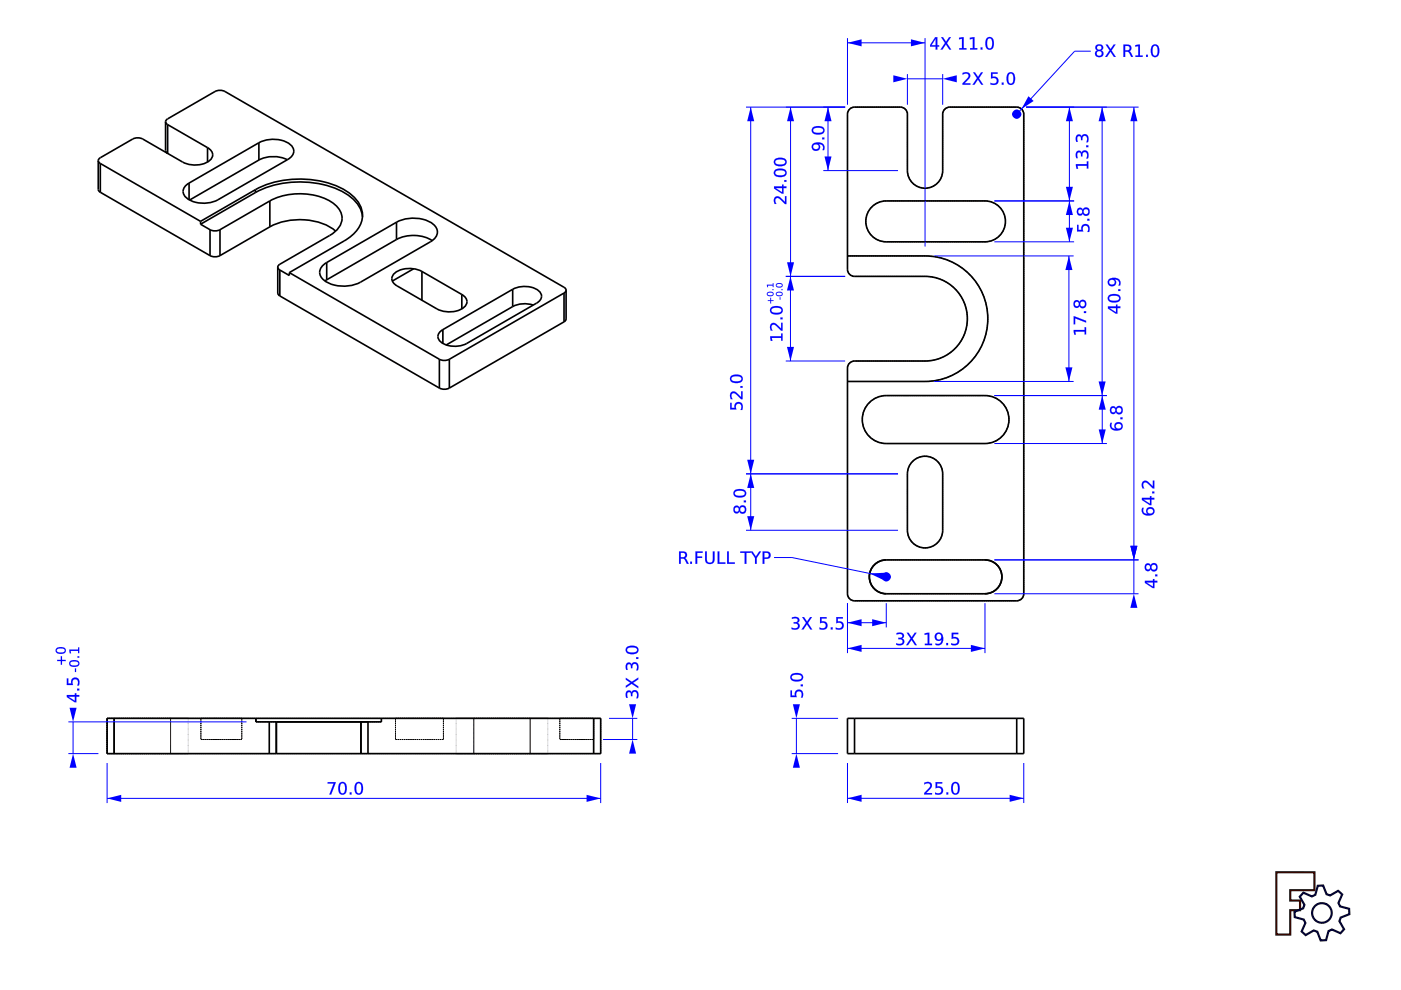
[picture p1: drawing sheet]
<svg xmlns="http://www.w3.org/2000/svg" width="297mm" height="210mm" viewBox="0 0 297 210" stroke-linecap="round" stroke-linejoin="round" font-family="sans-serif">
<path d="M270.6 184.9h8.1v3.8h-5.1v2.2h2v2.1h-2v5.1h-3z" fill="none" stroke="#370700" stroke-width=".45"/>
<g fill="none" stroke="#000137" stroke-width=".45">
<path d="M276.3 189.3l1.9 .8 .7-.4 .5-1.9 1.1-.1 .8 1.9 .7 .3 1.7-1 .9 .7-.8 1.9 .3 .7 1.9 .5 .1 1.1-1.9 .7-.2 .8 1 1.7-.8 .9-1.8-.8-.7 .3-.5 1.9-1.2 .1-.7-1.8-.8-.3-1.7 1-.8-.8 .8-1.8-.4-.7-1.9-.6-.1-1.1 1.9-.7 .3-.8-1-1.7z"/>
<circle cx="280.3" cy="193.6" r="2.08"/>
</g>
<g fill="none" stroke="#000" stroke-width=".35">
<path d="M20.8 34.1v6.1l.5 .6M20.8 34.1l.5 .6M21.3 34.7l21.2 12.2M21.3 34.7v6.1M35.1 25.8v6.1l.4 .6v-6.1M35.1 25.8l.4-.6 10.1-5.8a2.33 2.33 0 0 1 2.1 0l71.9 41.5 .4 .6M35.1 25.8l.4 .6M35.5 26.4l8.5 4.9M40.1 38.8v3.6M44 31.3a1.62 1.62 0 0 1 1.1 1.5 1.62 1.62 0 0 1-1.1 1.6 5.8 5.8 0 0 1-5.3 0l-8.4-4.9a2.33 2.33 0 0 0-2.2 0l-6.8 3.9-.5 .7M44 31.3v3.1M54.9 30.3a6.4 6.4 0 0 1 6.8 .5 1.8 1.8 0 0 1-.7 3l-14.8 8.6a6.4 6.4 0 0 1-6.8-.6 1.8 1.8 0 0 1 .7-3"/>
<path d="M54.9 30.3l-14.8 8.5M54.9 30.3v3.6M54.9 33.9l-14.7 8.5M60.9 33.9a6.8 6.8 0 0 0-6 0M180.3 23l.9-.3h9.7a1.49 1.49 0 0 1 1.5 1.5v12a3.7 3.7 0 0 0 3.7 3.7 3.7 3.7 0 0 0 3.8-3.7v-12a1.49 1.49 0 0 1 1.5-1.5h14.2a1.49 1.49 0 0 1 1.5 1.5v101.7a1.49 1.49 0 0 1-1.5 1.5h-34.4a1.49 1.49 0 0 1-1.5-1.5v-47.9a1.49 1.49 0 0 1 1.5-1.5h14.9a9 9 0 0 0 9-8.9 9 9 0 0 0-9-9h-14.9a1.49 1.49 0 0 1-1.5-1.5v-32.9l.1-.5zM21.3 40.8l23.2 13.4M42.5 46.9v.6M42.5 47.5l2 1.2M44.5 48.7v5.5M46.6 48.7a2.33 2.33 0 0 1-2.1 0M46.6 48.7v5.5M46.6 54.2a2.33 2.33 0 0 1-2.1 0"/>
<path d="M54.1 40.2a20.7 20.7 0 0 1 19.2 .2 5.9 5.9 0 0 1 3.4 6.6 7.4 7.4 0 0 1-3.7 4.1l-11.7 6.7M54.1 40.2l-11.6 6.7M54.1 40.2v.6M54.1 40.8a20.8 20.8 0 0 1 19 .1 7 7 0 0 1 3.8 5.1M54.1 40.8l-11.6 6.7M57.2 42.6l-10.6 6.1M57.2 42.6v5.5M57.2 42.6a13.7 13.7 0 0 1 13.5 .5 3.6 3.6 0 0 1-.1 6.4l-11.3 6.5-.4 .6M57.2 48.1a13.7 13.7 0 0 1 13.4 .5l.6 .4M57.2 48.1l-10.6 6.1M58.9 56.6v5.5l.4 .6M58.9 56.6l.4 .7"/>
<path d="M59.3 57.3l2 1.1v-.6M59.3 57.3v5.4M61.3 57.8l31.9 18.4M69.3 55.7v3.6M69.3 59.3l-.4 .3M84.1 50.8a7.8 7.8 0 0 1 7.5 .2M84.1 50.8l-14.8 8.5M84.1 47.1a7.5 7.5 0 0 1 8 .7 2.11 2.11 0 0 1-.8 3.5l-14.8 8.5a7.5 7.5 0 0 1-8.1-.6 2.11 2.11 0 0 1 .9-3.5M84.1 47.1l-14.8 8.6M84.1 47.1v3.7M87.7 57l-4.5 2.6M89.5 57.6a5.4 5.4 0 0 0-6.1 .7 1.56 1.56 0 0 0 .8 2.3l8.4 4.9a5.4 5.4 0 0 0 6.1-.7 1.56 1.56 0 0 0-.8-2.4"/>
<path d="M89.5 57.6l8.4 4.8M89.5 57.6v6.1M179.7 54.3h16.4a13.3 13.3 0 0 1 13.3 13.3 13.3 13.3 0 0 1-13.3 13.3h-16.4M185.1 43.6a4.3 4.3 0 0 1 2.8-1h20.9a4.3 4.3 0 0 1 4.4 4.3 4.3 4.3 0 0 1-4.4 4.4h-20.9a4.3 4.3 0 0 1-4.1-2.9 4.3 4.3 0 0 1 1.3-4.8zM59.3 62.7l33.9 19.6M93.2 76.2a2.33 2.33 0 0 0 2.1 0M93.2 76.2v6.1M93.9 69.9v2.9M95.3 76.2v6.1M97.9 62.4v3.1M108.7 65l-14.1 8.1M108.7 61.3a5.2 5.2 0 0 1 5.8 .7 1.5 1.5 0 0 1-.7 2.3l-14.8 8.5a5.2 5.2 0 0 1-5.9-.7 1.5 1.5 0 0 1 .8-2.2"/>
<path d="M108.7 61.3l-14.8 8.6M108.7 61.3v3.7M113.1 64.7l-2-.3-1.3 .2-1.1 .4M119.6 62.1l-24.3 14.1M119.6 62.1v6.1M119.6 68.2l-24.3 14.1M120 61.5v6.1l-.4 .6M120 61.5l-.4 .6M95.3 82.3a2.33 2.33 0 0 1-2.1 0M184.6 85.1a5.1 5.1 0 0 1 3.3-1.2h20.9a5.1 5.1 0 0 1 5.1 5.1 5.1 5.1 0 0 1-5.1 5h-20.9a5.1 5.1 0 0 1-4.8-3.3 5.1 5.1 0 0 1 1.5-5.6zM193.5 97.8a3.7 3.7 0 0 1 4.1-.8 3.7 3.7 0 0 1 2.3 3.5v11.9a3.7 3.7 0 0 1-3.8 3.8 3.7 3.7 0 0 1-3.7-3.8v-11.9a3.7 3.7 0 0 1 1.1-2.7zM185.4 119.8a3.6 3.6 0 0 1 2.5-1.1h20.9a3.6 3.6 0 0 1 3.6 3.6 3.6 3.6 0 0 1-3.6 3.6h-20.9a3.6 3.6 0 0 1-3.3-2.2 3.6 3.6 0 0 1 .8-3.9z"/>
<path d="M24.2 152.3h-1.5v7.5h1.5M24.2 159.8h32.9M24.2 152.3h30.1M24.2 152.3v7.5M54.3 152.3h26.6M54.3 152.3v.8h2.8M57.1 159.8h1.5M57.1 153.1h1.5M57.1 153.1v6.7M58.6 159.8h17.9M58.6 153.1h19.4M58.6 153.1h17.9"/>
<path d="M58.6 153.1v6.7M76.5 159.8h1.5M76.5 153.1h1.5M76.5 153.1v6.7M78 159.8h47.9M78 153.1v6.7M80.9 152.3h45M80.9 152.3v.8h-2.9M125.9 152.3h1.5v7.5h-1.5M125.9 152.3v7.5M181.2 152.3h-1.5v7.5h1.5M181.2 159.8h34.4"/>
<path d="M181.2 152.3h34.4M181.2 152.3v7.5M215.6 152.3h1.5v7.5h-1.5M215.6 152.3v7.5"/>
</g>
<g fill="none" stroke="#000" stroke-width=".21" stroke-dasharray=".3 .1" stroke-linecap="butt">
<path d="M179.7 24.2v32.9M179.7 24.2a1.49 1.49 0 0 1 1.5-1.5M190.9 22.7h-9.7M190.9 22.7a1.49 1.49 0 0 1 1.5 1.5M192.4 36.2v-12M192.4 36.2a3.7 3.7 0 0 0 3.7 3.7 3.7 3.7 0 0 0 3.8-3.7M199.9 36.2v-12M201.4 22.7a1.49 1.49 0 0 0-1.5 1.5M215.6 22.7h-14.2M217.1 24.2a1.49 1.49 0 0 0-1.5-1.5M179.7 57.1a1.49 1.49 0 0 0 1.5 1.5M179.7 54.3h16.4"/>
<path d="M187.9 51.3h20.9M187.9 42.6a4.3 4.3 0 0 0-4.3 4.3 4.3 4.3 0 0 0 4.3 4.4M187.9 42.6h20.9M196.1 58.6h-14.9M208.8 51.3a4.3 4.3 0 0 0 4.4-4.4 4.3 4.3 0 0 0-4.4-4.3M179.7 78v47.9M181.2 76.5a1.49 1.49 0 0 0-1.5 1.5M196.1 76.5a9 9 0 0 0 9-8.9 9 9 0 0 0-9-9M196.1 76.5h-14.9M179.7 80.9h16.4M187.9 83.9a5.1 5.1 0 0 0-5.1 5.1 5.1 5.1 0 0 0 5.1 5M187.9 83.9h20.9"/>
<path d="M187.9 94h20.9M196.1 80.9a13.3 13.3 0 0 0 13.3-13.3 13.3 13.3 0 0 0-13.3-13.3M208.8 94a5.1 5.1 0 0 0 5.1-5 5.1 5.1 0 0 0-5.1-5.1M187.9 118.7h20.9M192.4 112.4a3.7 3.7 0 0 0 3.7 3.8 3.7 3.7 0 0 0 3.8-3.8M192.4 112.4v-11.9M199.9 100.5a3.7 3.7 0 0 0-3.8-3.8 3.7 3.7 0 0 0-3.7 3.8M199.9 112.4v-11.9M179.7 125.9a1.49 1.49 0 0 0 1.5 1.5M181.2 127.4h34.4M187.9 125.9h20.9M215.6 127.4a1.49 1.49 0 0 0 1.5-1.5"/>
<path d="M217.1 125.9v-101.7M22.7 159.8h1.5M22.7 152.3h1.5M22.7 152.3v7.5M22.7 159.8v-7.5M24.2 159.8h-1.5M24.2 152.3h12M24.2 152.3h-1.5M36.2 159.8h-12M36.2 159.8h3.7M36.2 152.3h3.7M39.9 159.8h-3.7"/>
<path d="M39.9 152.3h-3.7M42.6 152.3h8.7M42.6 152.3v4.5M42.6 156.8h8.7M51.3 152.3h-8.7M51.3 152.3v4.5M51.3 156.8h-8.7M58.6 153.1h-4.3M80.9 153.1h-2.9M80.9 152.3v.8M83.9 152.3h10.1M83.9 152.3v4.5"/>
<path d="M83.9 156.8h10.1M94 152.3h-10.1M94 152.3v4.5M94 156.8h-10.1M96.7 159.8h3.7M96.7 152.3h3.7M100.4 159.8h-3.7M100.4 152.3h12M100.4 152.3h-3.7M112.4 159.8h3.7M112.4 159.8h-12M112.4 152.3h3.7"/>
<path d="M116.1 159.8h-3.7M116.1 152.3h-3.7M118.7 152.3h7.2M118.7 152.3v4.5M118.7 156.8h7.2M125.9 159.8h-101.7M125.9 152.3h-101.7M125.9 152.3h-7.2M125.9 152.3v4.5M125.9 156.8h-7.2M127.4 159.8h-1.5M127.4 152.3h-1.5"/>
<path d="M127.4 159.8v-7.5"/>
</g>
<path d="M24.2 152.3v7.5M36.2 152.3v7.5M39.9 152.3v7.5M96.7 152.3v7.5M100.4 152.3v7.5M112.4 152.3v7.5M116.1 152.3v7.5M125.9 152.3v7.5" fill="none" stroke="#000" stroke-width=".21"/>
<path d="M179.7 161.8v8.5M179.7 169.3h37.4M217.1 161.8v8.5" fill="none" stroke="#00f" stroke-width=".21"/>
<g fill="#00f">
<path d="M179.7 169.3l3-.8v1.5z"/>
<path d="M214.1 168.5l3 .8-3 .7z"/>
<path d="M196 166a.92 .92 0 0 1 1.1-.1 .92 .92 0 0 1 .3 1.1l-1 1.2h1.2v.2h-1.7v-.2l.6-.6a1.13 1.13 0 0 0 .6-1.4l-.6-.1-.5 .2zM198.4 165.8h1.4v.3h-1.1v.7a.93 .93 0 0 1 1.3 .9 .93 .93 0 0 1-1.4 .8l-.3-.1v-.4a.74 .74 0 0 0 .9 .2 .74 .74 0 0 0 .3-.9 .93 .93 0 0 0-1.1-.2zM200.7 168h.3v.4h-.3zM202.3 166.2a1.78 1.78 0 0 0 .1 2h.2a1.22 1.22 0 0 0 .5-1.7l-.4-.4zM202.1 165.9a.97 .97 0 0 1 1.1 .1 .97 .97 0 0 1 .3 1.1 1 1 0 0 1-.3 1.1 1 1 0 0 1-1.1 .1 1.97 1.97 0 0 1 0-2.4z"/>
<path d="M195.9 165.9a.98 .98 0 0 1 1.2-.1 .98 .98 0 0 1 .4 1l-1.1 1.4 1.2-.1v.4l-1.7-.1a1.9 1.9 0 0 1 1-1.3 .59 .59 0 0 0 .2-.9 .59 .59 0 0 0-.9 0l-.3 .1zM196 166v.3a.71 .71 0 0 1 .7-.2 .71 .71 0 0 1 .5 .6l-1.3 1.5v.2h1.7v-.2h-1.3l1-1a.85 .85 0 0 0 .1-1.2 .85 .85 0 0 0-1.2-.1zM198.3 165.8h1.5v.3h-1.1v.7a.95 .95 0 0 1 1.3 .9 .95 .95 0 0 1-1.4 .8l-.4-.1v-.4a.74 .74 0 0 0 .9 .2 .74 .74 0 0 0 .4-.9 .92 .92 0 0 0-1.2-.1zM198.4 165.8v1.3a.71 .71 0 0 1 1 0 .71 .71 0 0 1 0 1 .71 .71 0 0 1-1 0l-.1-.1v.4a1.01 1.01 0 0 0 1.3-.1 1.01 1.01 0 0 0 .1-1.3l-.4-.2h-.6v-.7h1.1v-.3zM200.6 168h.4v.5h-.4zM200.7 168v.4h.3v-.4zM202.3 166.2a1.78 1.78 0 0 0 .1 2h.2a1.21 1.21 0 0 0 .4-1.7l-.3-.4zM202.2 166.2l.4-.2a1.23 1.23 0 0 1 .5 1.7 .55 .55 0 0 1-.7 .5 .55 .55 0 0 1-.4-.7l.1-1zM202.1 165.9a.99 .99 0 0 1 1.1 .1 .99 .99 0 0 1 .3 1.1 1.01 1.01 0 0 1-.3 1.1 1.01 1.01 0 0 1-1.1 .2 1.98 1.98 0 0 1 0-2.5zM202.1 166a1.79 1.79 0 0 0 .2 2.4 1.01 1.01 0 0 0 1.2-1.3 .98 .98 0 0 0-.3-1 .98 .98 0 0 0-1.1-.1z"/>
</g>
<path d="M167.9 159.8h9.8M167.9 152.3h9.8M168.9 152.3v7.5" fill="none" stroke="#00f" stroke-width=".21"/>
<g fill="#00f">
<path d="M168.9 159.8l.7 3h-1.5z"/>
<path d="M168.1 149.3h1.5l-.7 3z"/>
<path d="M167.6 146.4h.3v1.1h.6a.93 .93 0 0 1 1-1.3 .93 .93 0 0 1 .7 1.3v.4h-.4a.74 .74 0 0 0 .2-.9 .74 .74 0 0 0-.9-.4 .93 .93 0 0 0-.2 1.2h-1.3zM169.8 145.1h.4v.4h-.4zM168 143.3l-.2 .3a1.22 1.22 0 0 0 1.7 .5 .54 .54 0 0 0 .5-.7 .54 .54 0 0 0-.8-.3h-.9zM167.7 143.1a1.8 1.8 0 0 1 2.5 .2 1.03 1.03 0 0 1-1.3 1.2 1 1 0 0 1-1-.3 1 1 0 0 1-.2-1.1z"/>
<path d="M167.6 146.4h.3v1.1h.6a.95 .95 0 0 1 1-1.3 .95 .95 0 0 1 .8 1.4l-.1 .3h-.4a.74 .74 0 0 0 .1-.9 .74 .74 0 0 0-.8-.3 .92 .92 0 0 0-.1 1.1h-1.4zM167.6 146.4v1.4h1.3a.71 .71 0 0 1 0-1 .71 .71 0 0 1 1-.1 .71 .71 0 0 1 0 1l-.1 .2h.3a1.01 1.01 0 0 0 0-1.3 1.01 1.01 0 0 0-1.4-.1l-.2 .4 .1 .6h-.7v-1.1zM169.8 145.1h.4v.4h-.4zM169.8 145.1v.4h.4v-.4zM168 143.3l-.1 .3a1.21 1.21 0 0 0 1.6 .5 .52 .52 0 0 0 .5-.7 .52 .52 0 0 0-.8-.3h-.9zM168 143.3a1.78 1.78 0 0 1 2 .1v.2a1.24 1.24 0 0 1-1.7 .5l-.4-.3zM167.7 143.1a1.82 1.82 0 0 1 2.6 .2 1.05 1.05 0 0 1-1.4 1.2 1.01 1.01 0 0 1-1.1-.3 1.01 1.01 0 0 1-.1-1.1zM167.7 143.1a.96 .96 0 0 0 .1 1.1 .96 .96 0 0 0 1.1 .3 .98 .98 0 0 0 1.1-.3 .98 .98 0 0 0 .1-1.1 1.95 1.95 0 0 0-2.4 0z"/>
</g>
<path d="M127.9 156.8h7.2M129.1 152.3h6M134.1 152.3v4.5" fill="none" stroke="#00f" stroke-width=".21"/>
<g fill="#00f">
<path d="M133.4 149.3h1.5l-.8 3z"/>
<path d="M134.1 156.8l.8 3h-1.5z"/>
<path d="M132.8 146.6l.3-.2h.4l.4 .5a.77 .77 0 0 1 1-.5 .77 .77 0 0 1 .5 .9l-.2 .7h-.3a.77 .77 0 0 0 .2-.8 .77 .77 0 0 0-.7-.5l-.3 .3v.6h-.3v-.3a.43 .43 0 0 0-.4-.6 .43 .43 0 0 0-.4 .6l.1 .7h-.3l-.1-.7zM132.7 143.7l1.3 .9 1.3-.9v.4l-1.1 .7 1.1 .7v.4l-1.4-.9-1.2 .8v-.4l1-.6-1-.7zM132.8 140.7l.3-.2h.4l.4 .4a.77 .77 0 0 1 1-.5 .77 .77 0 0 1 .5 1l-.2 .7h-.3a.77 .77 0 0 0 .2-.8 .77 .77 0 0 0-.7-.5l-.3 .2v.7h-.3v-.4a.43 .43 0 0 0-.4-.5 .43 .43 0 0 0-.4 .6l.1 .6h-.3l-.1-.7zM134.9 139.3h.4v.4h-.4zM133.1 137.5l-.2 .3a1.22 1.22 0 0 0 1.7 .5 .54 .54 0 0 0 .5-.7 .54 .54 0 0 0-.8-.3h-.9zM132.8 137.3a1.8 1.8 0 0 1 2.5 .2 1.03 1.03 0 0 1-1.3 1.2 1 1 0 0 1-1.1-.3 1 1 0 0 1-.1-1.1z"/>
<path d="M132.8 146.6a.6 .6 0 0 1 .7-.2 .6 .6 0 0 1 .4 .5 .71 .71 0 0 1 .7-.6 .71 .71 0 0 1 .7 .5l.1 .5-.1 .7h-.4a.76 .76 0 0 0 .2-.8 .76 .76 0 0 0-.7-.5l-.3 .3v.6h-.3v-.3a.41 .41 0 0 0-.4-.6 .41 .41 0 0 0-.4 .6l.1 .7h-.3l-.2-.7zM132.9 146.6l-.2 1 .1 .4h.3a.71 .71 0 0 1-.2-.8 .71 .71 0 0 1 .7-.4l.2 .2v.6h.3a.6 .6 0 0 1 .4-.9 .6 .6 0 0 1 .6 .8l-.2 .5h.3a1.01 1.01 0 0 0 .1-1.1 1.01 1.01 0 0 0-1-.5l-.4 .5a.59 .59 0 0 0-.4-.5 .59 .59 0 0 0-.6 .2zM132.7 143.7l1.3 .9 1.3-1v.5l-1.1 .7 1.1 .7v.4l-1.4-.9-1.2 .8v-.4l1-.6-1-.7zM132.7 143.7v.4l1 .7-1 .6v.4l1.2-.8 1.4 .9v-.4l-1.1-.7 1.1-.7v-.4l-1.3 .9zM132.8 140.7a.6 .6 0 0 1 .7-.3 .6 .6 0 0 1 .4 .5 .71 .71 0 0 1 .7-.6 .71 .71 0 0 1 .7 .6l.1 .5-.1 .7h-.4a.76 .76 0 0 0 .2-.8 .76 .76 0 0 0-.7-.5l-.3 .2v.7h-.3v-.4a.41 .41 0 0 0-.4-.5 .41 .41 0 0 0-.4 .6l.1 .7h-.3l-.2-.8zM132.9 140.7l-.2 1 .1 .3h.3a.71 .71 0 0 1-.2-.7 .71 .71 0 0 1 .7-.5l.2 .3v.6h.3a.6 .6 0 0 1 .4-1 .6 .6 0 0 1 .6 .9l-.2 .5h.3a1.01 1.01 0 0 0 .1-1.1 1.01 1.01 0 0 0-1-.5l-.4 .5a.59 .59 0 0 0-.4-.5 .59 .59 0 0 0-.6 .2zM134.9 139.3h.4v.4h-.4zM134.9 139.3v.4h.4v-.4zM133.1 137.5l-.1 .3a1.21 1.21 0 0 0 1.6 .5 .52 .52 0 0 0 .5-.7 .52 .52 0 0 0-.8-.3h-.9zM133 137.5a1.78 1.78 0 0 1 2.1 .1v.2a1.24 1.24 0 0 1-1.7 .5l-.4-.3zM132.8 137.3a1.82 1.82 0 0 1 2.5 .2 1.05 1.05 0 0 1-1.3 1.2 1.01 1.01 0 0 1-1.1-.3 1.01 1.01 0 0 1-.1-1.1zM132.8 137.3a.96 .96 0 0 0 .1 1.1 .96 .96 0 0 0 1.1 .3 .98 .98 0 0 0 1.1-.3 .98 .98 0 0 0 .1-1.1 1.95 1.95 0 0 0-2.4 0z"/>
</g>
<path d="M14.5 159.8h6.4M14.5 153.1h37.8M15.5 153.1v6.7" fill="none" stroke="#00f" stroke-width=".21"/>
<g fill="#00f">
<path d="M15.5 159.8l.7 3h-1.5z"/>
<path d="M14.7 150.1h1.5l-.7 3z"/>
<path d="M14.5 147.7l1.4 .9v-.9zM14.2 147.4h1.7v-.4h.3v.4h.6v.3h-.6v1.2h-.4l-1.6-1.1zM16.3 146h.5v.4h-.5zM14.2 143.8h.3v1.1h.6a.93 .93 0 0 1 .9-1.3 .93 .93 0 0 1 .8 1.4l-.1 .3h-.3a.74 .74 0 0 0 .1-.9 .74 .74 0 0 0-.9-.3 .93 .93 0 0 0-.1 1.1h-1.3z"/>
<path d="M14.5 147.7l1.4 .9v-.9zM14.4 147.7h1.5v.9zM14.2 147.3l1.7 .1v-.4h.3v.4l.6-.1v.4h-.6v1.2h-.4l-1.6-1.1zM14.2 147.4v.4l1.6 1.1h.4v-1.2h.6v-.3h-.6v-.4h-.3v.4zM16.3 146h.5v.4h-.5zM16.3 146v.4h.5v-.4zM14.2 143.8h.3v1.1h.6a.95 .95 0 0 1 .9-1.3 .95 .95 0 0 1 .8 1.4l-.1 .4h-.4a.74 .74 0 0 0 .2-.9 .74 .74 0 0 0-.8-.4 .92 .92 0 0 0-.2 1.2h-1.3zM14.2 143.8v1.4h1.3a.71 .71 0 0 1-.1-1 .71 .71 0 0 1 1 0 .71 .71 0 0 1 .1 1l-.1 .1h.3a1.01 1.01 0 0 0-.1-1.3 1.01 1.01 0 0 0-1.3-.1l-.2 .4v.6h-.6v-1.1z"/>
</g>
<path d="M22.7 161.8v8.5M22.7 169.3h104.7M127.4 161.8v8.5" fill="none" stroke="#00f" stroke-width=".21"/>
<g fill="#00f">
<path d="M22.7 169.3l3-.8v1.5z"/>
<path d="M124.4 168.5l3 .8-3 .7z"/>
<path d="M69.5 165.8h1.7l-1 2.6h-.4l.9-2.3h-1.2zM72.3 166.2a1.78 1.78 0 0 0 .2 2h.1a1.22 1.22 0 0 0 .5-1.7l-.3-.4zM72.1 165.9a.97 .97 0 0 1 1.2 .1 .97 .97 0 0 1 .2 1.1 1 1 0 0 1-.3 1.1 1 1 0 0 1-1.1 .1 1.97 1.97 0 0 1 0-2.4zM74.2 168h.3v.4h-.3zM75.8 166.2a1.78 1.78 0 0 0 .1 2h.2a1.22 1.22 0 0 0 .5-1.7l-.4-.4zM75.6 165.9a.97 .97 0 0 1 1.1 .1 .97 .97 0 0 1 .3 1.1 1 1 0 0 1-.3 1.1 1 1 0 0 1-1.1 .1 1.97 1.97 0 0 1 0-2.4z"/>
<path d="M69.5 165.8h1.7l-1 2.7h-.4l.9-2.4h-1.2zM69.5 165.8v.3h1.3l-1 2.3h.4l1-2.6zM72.3 166.2a1.78 1.78 0 0 0 .2 2h.1a1.21 1.21 0 0 0 .5-1.7l-.3-.4zM72.3 166.2l.3-.2a1.23 1.23 0 0 1 .5 1.7 .55 .55 0 0 1-.7 .5 .55 .55 0 0 1-.3-.7v-1zM72.1 165.9a.99 .99 0 0 1 1.2 .1 .99 .99 0 0 1 .2 1.1 1.01 1.01 0 0 1-.3 1.1 1.01 1.01 0 0 1-1.1 .2 1.98 1.98 0 0 1 0-2.5zM72.1 166a1.79 1.79 0 0 0 .3 2.4 1.01 1.01 0 0 0 1.1-1.3 .98 .98 0 0 0-.3-1 .98 .98 0 0 0-1.1-.1zM74.1 168h.4v.5h-.4zM74.2 168v.4h.3v-.4zM75.8 166.2a1.78 1.78 0 0 0 .1 2h.2a1.21 1.21 0 0 0 .4-1.7l-.3-.4zM75.8 166.2l.3-.2a1.23 1.23 0 0 1 .5 1.7 .55 .55 0 0 1-.7 .5 .55 .55 0 0 1-.4-.7l.1-1zM75.6 165.9a.99 .99 0 0 1 1.1 .1 .99 .99 0 0 1 .3 1.1 1.01 1.01 0 0 1-.3 1.1 1.01 1.01 0 0 1-1.1 .2 1.98 1.98 0 0 1 0-2.5zM75.6 166a1.79 1.79 0 0 0 .2 2.4 1.01 1.01 0 0 0 1.2-1.3 .98 .98 0 0 0-.3-1 .98 .98 0 0 0-1.1-.1z"/>
<path d="M15.9 141.7h.2v.8h-.2zM14.9 140.5a.57 .57 0 0 0 .3 .5 .57 .57 0 0 0 .5 .1h.3a.45 .45 0 0 0 .6-.4 .45 .45 0 0 0-.6-.5l-.7 .1zM14.8 140.3a1.26 1.26 0 0 1 2 .4 1.22 1.22 0 0 1-2.1 .2zM16.4 139.1h.4v.3h-.4zM14.7 137.7h1.9v-.4h.2v1.2h-.2v-.5h-1.6l.1 .5h-.3z"/>
<path d="M15.9 141.7h.2v.8h-.2zM15.9 141.7v.8h.2v-.8zM15 140.5a.56 .56 0 0 0 .2 .5 .56 .56 0 0 0 .5 .1h.3a.44 .44 0 0 0 .6-.4 .44 .44 0 0 0-.6-.4h-.7zM15 140.4a1.16 1.16 0 0 1 1.6 .3 1.07 1.07 0 0 1-1.7 0zM14.8 140.3a1.27 1.27 0 0 1 2 .4 1.23 1.23 0 0 1-2.1 .2zM14.8 140.3a.77 .77 0 0 0 .1 .9 .77 .77 0 0 0 .8 .2 .77 .77 0 0 0 1.1-.7 .77 .77 0 0 0-1.1-.7h-.5zM16.4 139.1h.4v.4h-.4zM16.4 139.1v.3h.4v-.3zM14.7 137.7h1.9l-.1-.4h.3v1.2h-.3l.1-.5h-1.6l.1 .5h-.3zM14.7 137.7l.1 .8h.3l-.2-.5h1.7v.5h.2v-1.2h-.2v.4z"/>
<path d="M12.1 139.9h.8v-.8h.2v.8h.8v.3h-.8v.7h-.2v-.7h-.8zM12.1 137.7a.57 .57 0 0 0 .2 .6 .57 .57 0 0 0 .6 .1l.2-.1a.45 .45 0 0 0 .6-.4 .45 .45 0 0 0-.6-.4h-.7zM11.9 137.5a1.26 1.26 0 0 1 2.1 .4 1.22 1.22 0 0 1-2.2 .2z"/>
<path d="M12.1 139.9h.8v-.8h.3l-.1 .8h.8v.3h-.8l.1 .8h-.3v-.8h-.8zM12.1 139.9v.3l.8-.1v.8h.2v-.8l.8 .1v-.3h-.8v-.8h-.2v.8zM12.1 137.7a.56 .56 0 0 0 .2 .6 .56 .56 0 0 0 .6 0h.2a.44 .44 0 0 0 .6-.4 .44 .44 0 0 0-.6-.4h-.7zM12.1 137.7a1.16 1.16 0 0 1 1.7 .2 1.07 1.07 0 0 1-1.8 0zM11.9 137.5a1.27 1.27 0 0 1 2.1 .4 1.23 1.23 0 0 1-2.2 .2zM11.9 137.5a.77 .77 0 0 0 .1 .9 .77 .77 0 0 0 .9 .2 .77 .77 0 0 0 1.1-.7 .77 .77 0 0 0-1.1-.7l-.6 .1z"/>
</g>
<path d="M166.6 58.6h12.6M167.6 58.6v17.9M166.6 76.5h12.6" fill="none" stroke="#00f" stroke-width=".21"/>
<g fill="#00f">
<path d="M167.6 58.6l.7 3h-1.5z"/>
<path d="M166.8 73.6h1.5l-.7 2.9z"/>
<path d="M163.3 71.3h2.3v-.6h.3v1.5h-.3v-.6h-2l.1 .7h-.3zM163.5 68.7a1.11 1.11 0 0 1 1.6 .5l.5 .5v-1.3h.3v1.7h-.3l-.5-.5a1.13 1.13 0 0 0-1.4-.6l-.1 .5 .2 .6h-.4l-.1-.7zM165.5 67.3h.4v.4h-.4zM163.7 65.5l-.2 .3a1.22 1.22 0 0 0 1.7 .5 .54 .54 0 0 0 .5-.7 .54 .54 0 0 0-.8-.3h-.9zM163.4 65.3a1.8 1.8 0 0 1 2.5 .2 1.03 1.03 0 0 1-1.3 1.2 1 1 0 0 1-1.1-.3 1 1 0 0 1-.1-1.1z"/>
<path d="M163.3 71.3h2.3v-.6h.3v1.5h-.3v-.6h-2l.2 .7h-.4zM163.3 71.3l.1 1h.3l-.1-.7h2v.6h.3v-1.5h-.3v.6zM163.4 68.7a1.2 1.2 0 0 1 1.7 .5l.5 .5v-1.3h.3v1.7a1.9 1.9 0 0 1-1.3-1 .59 .59 0 0 0-.9-.1 .59 .59 0 0 0 0 .9l.1 .2h-.4a1.45 1.45 0 0 1 0-1.4zM163.5 68.7l-.2 .4v.6l.1 .4h.4a.71 .71 0 0 1-.3-.8 .71 .71 0 0 1 .7-.5l1.4 1.3h.3v-1.7h-.3v1.3l-1.3-1.2h-.5zM165.5 67.3h.4v.4h-.4zM165.5 67.3v.4h.4v-.4zM163.7 65.5l-.1 .3a1.21 1.21 0 0 0 1.6 .5 .52 .52 0 0 0 .5-.7 .52 .52 0 0 0-.8-.3h-.9zM163.6 65.5a1.78 1.78 0 0 1 2.1 .1v.2a1.24 1.24 0 0 1-1.7 .5l-.5-.3zM163.4 65.3a1.82 1.82 0 0 1 2.5 .2 1.05 1.05 0 0 1-1.3 1.2 1.01 1.01 0 0 1-1.1-.3 1.01 1.01 0 0 1-.1-1.1zM163.4 65.3a.96 .96 0 0 0 .1 1.1 .96 .96 0 0 0 1.1 .3 .98 .98 0 0 0 1.1-.3 .98 .98 0 0 0 .1-1.1 1.95 1.95 0 0 0-2.4 0z"/>
</g>
<path d="M166.6 22.7h12.6M167.6 22.7v35.9M166.6 58.6h12.6" fill="none" stroke="#00f" stroke-width=".21"/>
<g fill="#00f">
<path d="M167.6 22.7l.8 3h-1.5z"/>
<path d="M166.9 55.6h1.5l-.8 3z"/>
<path d="M164.3 41.9a1.11 1.11 0 0 1 1.6 .5l.5 .4v-1.2h.3v1.7h-.3l-.5-.6a1.13 1.13 0 0 0-1.4-.6l-.1 .6 .2 .5h-.4l-.1-.7zM164.4 39.9l1.4 .9v-.9zM164.1 39.5h1.7v-.4h.3v.4h.6v.4h-.6v1.2h-.3l-1.7-1.1zM166.3 38.2h.4v.3h-.4zM164.5 36.3l-.2 .3a1.22 1.22 0 0 0 1.7 .5 .54 .54 0 0 0 .5-.6 .54 .54 0 0 0-.7-.4l-1 .1zM164.2 36.1a1.8 1.8 0 0 1 2.5 .3 1.03 1.03 0 0 1-1.3 1.1 1 1 0 0 1-1-.3 1 1 0 0 1-.2-1.1zM164.5 34l-.2 .3a1.22 1.22 0 0 0 1.7 .5 .54 .54 0 0 0 .5-.6 .54 .54 0 0 0-.7-.4l-1 .1zM164.2 33.9a1.8 1.8 0 0 1 2.5 .2 1.03 1.03 0 0 1-1.3 1.1 1 1 0 0 1-1-.2 1 1 0 0 1-.2-1.1z"/>
<path d="M164.3 41.8a1.2 1.2 0 0 1 1.6 .5l.5 .5v-1.2h.3v1.7a1.9 1.9 0 0 1-1.3-1 .59 .59 0 0 0-.9-.2 .59 .59 0 0 0 0 .9l.1 .3h-.4a1.45 1.45 0 0 1 .1-1.5zM164.3 41.9l-.2 .4v.5l.1 .4h.4a.71 .71 0 0 1-.2-.7 .71 .71 0 0 1 .6-.5l1.4 1.3h.3v-1.7h-.3l.1 1.3-1.4-1.2h-.5zM164.4 39.9l1.4 .9v-.9zM164.4 39.9h1.4v.9zM164.1 39.5h1.7v-.4h.3v.4h.6v.4h-.6v1.2h-.3l-1.7-1.1zM164.1 39.5v.5l1.7 1.1h.3v-1.2h.6v-.4h-.6v-.4h-.3v.4zM166.3 38.2h.4v.4h-.4zM166.3 38.2v.3h.4v-.3zM164.5 36.3l-.1 .3a1.21 1.21 0 0 0 1.6 .5 .52 .52 0 0 0 .5-.6 .52 .52 0 0 0-.7-.4l-1 .1zM164.5 36.3a1.78 1.78 0 0 1 2 .2v.1a1.24 1.24 0 0 1-1.7 .5l-.4-.3zM164.2 36.1a1.82 1.82 0 0 1 2.6 .3 1.05 1.05 0 0 1-1.4 1.2 1.01 1.01 0 0 1-1.1-.3 1.01 1.01 0 0 1-.1-1.2zM164.2 36.2a.96 .96 0 0 0 .1 1.1 .96 .96 0 0 0 1.1 .2 .98 .98 0 0 0 1.1-.3 .98 .98 0 0 0 .1-1 1.95 1.95 0 0 0-2.4 0zM164.5 34.1l-.1 .2a1.21 1.21 0 0 0 1.6 .5 .52 .52 0 0 0 .5-.6 .52 .52 0 0 0-.7-.4l-1 .1zM164.5 34a1.78 1.78 0 0 1 2 .2v.1a1.24 1.24 0 0 1-1.7 .5l-.4-.3zM164.2 33.8a1.82 1.82 0 0 1 2.6 .3 1.05 1.05 0 0 1-1.4 1.2 1.01 1.01 0 0 1-1.1-.3 1.01 1.01 0 0 1-.1-1.2zM164.2 33.9a.96 .96 0 0 0 .1 1.1 .96 .96 0 0 0 1.1 .2 .98 .98 0 0 0 1.1-.3 .98 .98 0 0 0 .1-1 1.95 1.95 0 0 0-2.4 0z"/>
</g>
<path d="M174.6 22.7h4.6M174.6 36.2h15.8M175.6 22.7v13.5" fill="none" stroke="#00f" stroke-width=".21"/>
<g fill="#00f">
<path d="M175.6 22.7l.7 3h-1.5z"/>
<path d="M174.8 33.2h1.5l-.7 3z"/>
<path d="M172.3 30.6a1.52 1.52 0 0 1 2.5 .7l-.1 .5h-.3a.82 .82 0 0 0 0-.9 .82 .82 0 0 0-.8-.4 .87 .87 0 0 1 0 1.2 .87 .87 0 0 1-1.2 .1 .87 .87 0 0 1-.1-1.2zM172.5 31.1a.57 .57 0 0 0 1.1 0 .57 .57 0 0 0-1.1 0zM174.3 29.2h.5v.3h-.5zM172.5 27.3l-.1 .3a1.22 1.22 0 0 0 1.7 .5 .54 .54 0 0 0 .4-.7 .54 .54 0 0 0-.7-.3h-.9zM172.3 27.1a1.8 1.8 0 0 1 2.5 .3 1.03 1.03 0 0 1-1.3 1.1 1 1 0 0 1-1.1-.3 1 1 0 0 1-.1-1.1z"/>
<path d="M172.2 30.6a1.54 1.54 0 0 1 2.6 .7l-.1 .5h-.3a.83 .83 0 0 0 0-.9 .83 .83 0 0 0-.8-.3v-.1a.89 .89 0 0 1 0 1.3 .89 .89 0 0 1-1.2 0 .89 .89 0 0 1-.2-1.2zM172.3 30.6a.85 .85 0 0 0 .1 1.2 .85 .85 0 0 0 1.2-.1 .85 .85 0 0 0-.1-1.2 .84 .84 0 0 1 .9 .4 .84 .84 0 0 1 0 .9h.3a1.19 1.19 0 0 0-.2-1.3 1.19 1.19 0 0 0-1.3-.3zM172.5 31.1a.55 .55 0 0 0 1.1 0 .55 .55 0 0 0-1.1 0zM172.4 31.1a.6 .6 0 0 1 1.2 0 .6 .6 0 0 1-1.2 0zM174.3 29.1h.5v.5h-.5zM174.3 29.2v.3h.5v-.3zM172.5 27.3l-.1 .3a1.21 1.21 0 0 0 1.7 .5 .52 .52 0 0 0 .4-.6 .52 .52 0 0 0-.7-.4l-.9 .1zM172.5 27.3a1.78 1.78 0 0 1 2 .2l.1 .1a1.24 1.24 0 0 1-1.7 .5l-.5-.3zM172.2 27.1a1.82 1.82 0 0 1 2.6 .3 1.05 1.05 0 0 1-1.3 1.2 1.01 1.01 0 0 1-1.1-.4 1.01 1.01 0 0 1-.2-1.1zM172.3 27.1a.96 .96 0 0 0 .1 1.2 .96 .96 0 0 0 1.1 .2 .98 .98 0 0 0 1-.3 .98 .98 0 0 0 .1-1.1 1.95 1.95 0 0 0-2.3 0z"/>
</g>
<path d="M158.2 22.7h21M159.2 22.7v77.8M158.2 100.5h32.2" fill="none" stroke="#00f" stroke-width=".21"/>
<g fill="#00f">
<path d="M159.2 22.7l.7 3h-1.5z"/>
<path d="M158.4 97.5h1.5l-.7 3z"/>
<path d="M154.8 85.4h.3v1.1h.7a.93 .93 0 0 1 .9-1.3 .93 .93 0 0 1 .8 1.4l-.1 .3h-.4a.74 .74 0 0 0 .2-.9 .74 .74 0 0 0-.9-.3 .93 .93 0 0 0-.2 1.1h-1.3zM155 83.2a1.11 1.11 0 0 1 1.6 .5l.5 .5v-1.2h.3v1.6h-.3l-.5-.5a1.13 1.13 0 0 0-1.4-.6l-.1 .5 .2 .6h-.4l-.1-.7zM157 81.9h.4v.3h-.4zM155.2 80l-.1 .3a1.22 1.22 0 0 0 1.6 .5 .54 .54 0 0 0 .5-.7 .54 .54 0 0 0-.7-.3h-1zM154.9 79.8a1.8 1.8 0 0 1 2.5 .2 1.03 1.03 0 0 1-1.3 1.2 1 1 0 0 1-1-.3 1 1 0 0 1-.2-1.1z"/>
<path d="M154.8 85.4h.3v1.1h.7a.95 .95 0 0 1 .9-1.3 .95 .95 0 0 1 .8 1.4l-.1 .3h-.4a.74 .74 0 0 0 .1-.9 .74 .74 0 0 0-.8-.3 .92 .92 0 0 0-.1 1.1h-1.4zM154.8 85.4v1.4h1.3a.71 .71 0 0 1 0-1 .71 .71 0 0 1 1 0 .71 .71 0 0 1 0 1l-.1 .1h.4a1.01 1.01 0 0 0-.1-1.3 1.01 1.01 0 0 0-1.3-.1l-.2 .4v.6h-.7v-1.1zM155 83.2a1.2 1.2 0 0 1 1.7 .5l.4 .5v-1.2h.4l-.1 1.7a1.9 1.9 0 0 1-1.3-1 .59 .59 0 0 0-.9-.2 .59 .59 0 0 0 0 .9l.1 .2h-.4a1.45 1.45 0 0 1 .1-1.4zM155 83.2l-.2 .4v.6l.1 .4h.4a.71 .71 0 0 1-.2-.7 .71 .71 0 0 1 .6-.6l1.4 1.3h.3v-1.6h-.3l.1 1.3-1.4-1.2-.5-.1zM157 81.8h.5v.4h-.5zM157 81.9v.3h.4v-.3zM155.2 80l-.1 .3a1.21 1.21 0 0 0 1.6 .5 .52 .52 0 0 0 .5-.7 .52 .52 0 0 0-.7-.3h-1zM155.2 80a1.78 1.78 0 0 1 2 .1v.2a1.24 1.24 0 0 1-1.7 .5l-.4-.3zM154.9 79.8a1.82 1.82 0 0 1 2.6 .2 1.05 1.05 0 0 1-1.4 1.2 1.01 1.01 0 0 1-1.1-.3 1.01 1.01 0 0 1-.1-1.1zM154.9 79.8a.96 .96 0 0 0 .1 1.1 .96 .96 0 0 0 1.1 .3 .98 .98 0 0 0 1.1-.3 .98 .98 0 0 0 .1-1.1 1.95 1.95 0 0 0-2.4 0z"/>
</g>
<path d="M158.2 100.5h32.2M158.2 112.4h32.2M159.2 100.5v11.9" fill="none" stroke="#00f" stroke-width=".21"/>
<g fill="#00f">
<path d="M159.2 100.5l.7 3h-1.5z"/>
<path d="M158.4 109.4h1.5l-.7 3z"/>
<path d="M156.9 108a.55 .55 0 0 0 1.1 0 .55 .55 0 0 0-1.1 0zM155.7 107.4l.3-.2h.4l.4 .5a.78 .78 0 0 1 1-.5 .78 .78 0 0 1 .4 1.1 .72 .72 0 0 1-.7 .6 .72 .72 0 0 1-.7-.5 .7 .7 0 0 1-1 .4 .7 .7 0 0 1-.3-1zM155.7 108a.5 .5 0 0 0 1 0 .5 .5 0 0 0-1 0zM157.7 106.1h.5v.4h-.5zM155.9 104.3l-.1 .3a1.22 1.22 0 0 0 1.7 .5 .54 .54 0 0 0 .4-.7 .54 .54 0 0 0-.7-.3h-.9zM155.7 104.1a1.8 1.8 0 0 1 2.5 .2 1.03 1.03 0 0 1-1.3 1.2 1 1 0 0 1-1.1-.3 1 1 0 0 1-.1-1.1z"/>
<path d="M156.9 108a.55 .55 0 0 0 1.1 0 .55 .55 0 0 0-1.1 0zM156.9 108a.55 .55 0 0 1 1.1 0 .55 .55 0 0 1-1.1 0zM155.7 107.4a.62 .62 0 0 1 .6-.2 .62 .62 0 0 1 .5 .5 .73 .73 0 0 1 .7-.6 .73 .73 0 0 1 .7 .7 .8 .8 0 0 1-.4 1.1 .8 .8 0 0 1-1.1-.5h.1a.64 .64 0 0 1-.7 .5 .64 .64 0 0 1-.6-.6zM155.7 107.4a.79 .79 0 0 0-.1 1 .79 .79 0 0 0 .9 .3l.3-.4a.76 .76 0 0 0 1 .6 .76 .76 0 0 0 .4-1.1 .71 .71 0 0 0-.7-.7 .71 .71 0 0 0-.7 .7 .61 .61 0 0 0-.5-.6 .61 .61 0 0 0-.6 .2zM155.7 108a.46 .46 0 0 0 .9 0 .46 .46 0 0 0-.9 0zM155.7 108a.5 .5 0 0 1 1 0 .5 .5 0 0 1-1 0zM157.7 106.1h.5v.4h-.5zM157.7 106.1v.4h.5v-.4zM155.9 104.3l-.1 .3a1.21 1.21 0 0 0 1.6 .5 .52 .52 0 0 0 .5-.7 .52 .52 0 0 0-.7-.3h-.9zM155.9 104.3a1.78 1.78 0 0 1 2 .1v.2a1.24 1.24 0 0 1-1.7 .5l-.4-.3zM155.6 104.1a1.82 1.82 0 0 1 2.6 .2 1.05 1.05 0 0 1-1.3 1.2 1.01 1.01 0 0 1-1.1-.3 1.01 1.01 0 0 1-.2-1.1zM155.7 104.1a.96 .96 0 0 0 .1 1.1 .96 .96 0 0 0 1.1 .3 .98 .98 0 0 0 1-.3 .98 .98 0 0 0 .1-1.1 1.95 1.95 0 0 0-2.3 0z"/>
</g>
<path d="M217.6 22.7h10.1M226.7 22.7v19.9M210.8 42.6h16.9" fill="none" stroke="#00f" stroke-width=".21"/>
<g fill="#00f">
<path d="M226.7 22.7l.8 3h-1.5z"/>
<path d="M226 39.6h1.5l-.8 3z"/>
<path d="M228.1 34.8h2.3v-.6h.3v1.5h-.3v-.5h-2l.2 .6h-.4zM228.3 32.2l.3-.2h.4l.3 .4a.77 .77 0 0 1 1-.5 .77 .77 0 0 1 .5 1l-.1 .7h-.4a.77 .77 0 0 0 .2-.8 .77 .77 0 0 0-.7-.5l-.3 .2v.7h-.3v-.4a.43 .43 0 0 0-.4-.5 .43 .43 0 0 0-.4 .5l.1 .7h-.3l-.1-.7zM230.3 30.8h.4v.4h-.4zM228.3 28.7l.3-.2h.4l.3 .5a.77 .77 0 0 1 1-.5 .77 .77 0 0 1 .5 1l-.1 .7h-.4a.77 .77 0 0 0 .2-.9 .77 .77 0 0 0-.7-.5l-.3 .3v.6h-.3v-.3a.43 .43 0 0 0-.4-.6 .43 .43 0 0 0-.4 .6l.1 .7h-.3l-.1-.7z"/>
<path d="M228.1 34.8h2.3v-.6h.4v1.5h-.4v-.5l-1.9-.1 .1 .7h-.4zM228.1 34.8l.1 1h.4l-.2-.7h2.1l-.1 .6h.3v-1.5h-.3l.1 .6zM228.2 32.2a.6 .6 0 0 1 .7-.3 .6 .6 0 0 1 .4 .5 .71 .71 0 0 1 .7-.6 .71 .71 0 0 1 .7 .5l.1 .6-.1 .7h-.4a.76 .76 0 0 0 .2-.8 .76 .76 0 0 0-.7-.5l-.2 .2-.1 .7h-.3v-.4a.41 .41 0 0 0-.4-.5 .41 .41 0 0 0-.4 .5l.1 .7h-.3l-.1-.7zM228.3 32.2l-.2 .9 .1 .4h.3a.71 .71 0 0 1-.2-.7 .71 .71 0 0 1 .7-.5l.2 .3v.6h.3a.6 .6 0 0 1 .4-1 .6 .6 0 0 1 .6 .9l-.2 .5h.3a1.01 1.01 0 0 0 .1-1.2 1.01 1.01 0 0 0-1-.4l-.4 .5a.59 .59 0 0 0-.4-.5 .59 .59 0 0 0-.6 .2zM230.3 30.8h.5v.4h-.5zM230.3 30.8v.4h.4v-.4zM228.2 28.7a.6 .6 0 0 1 .7-.2 .6 .6 0 0 1 .4 .5 .71 .71 0 0 1 .7-.6 .71 .71 0 0 1 .7 .5l.1 .6-.1 .7-.4-.1a.76 .76 0 0 0 .2-.8 .76 .76 0 0 0-.7-.5l-.2 .3-.1 .6h-.3v-.3a.41 .41 0 0 0-.4-.5 .41 .41 0 0 0-.4 .5l.1 .7h-.3l-.1-.7zM228.3 28.7l-.2 1 .1 .4h.3a.71 .71 0 0 1-.2-.8 .71 .71 0 0 1 .7-.4l.2 .3v.5h.3a.6 .6 0 0 1 .4-.9 .6 .6 0 0 1 .6 .9l-.2 .5h.3a1.01 1.01 0 0 0 .1-1.2 1.01 1.01 0 0 0-1-.5l-.4 .6a.59 .59 0 0 0-.4-.6 .59 .59 0 0 0-.6 .2z"/>
</g>
<path d="M210.8 42.6h16.9M210.8 51.3h16.9M226.7 42.6v8.7" fill="none" stroke="#00f" stroke-width=".21"/>
<g fill="#00f">
<path d="M226.7 42.6l.8 3h-1.5z"/>
<path d="M226 48.3h1.5l-.8 3z"/>
<path d="M228.4 47.7h.3v1h.6a.93 .93 0 0 1 .9-1.2 .93 .93 0 0 1 .8 1.3l-.1 .4h-.3a.74 .74 0 0 0 .1-1 .74 .74 0 0 0-.9-.3 .93 .93 0 0 0-.1 1.2h-1.3zM230.5 46.4h.5v.4h-.5zM229.7 44.9a.55 .55 0 0 0 1.1 0 .55 .55 0 0 0-1.1 0zM228.5 44.3l.3-.2h.4l.4 .4a.78 .78 0 0 1 1-.5 .78 .78 0 0 1 .4 1.1 .72 .72 0 0 1-.7 .7 .72 .72 0 0 1-.7-.6 .7 .7 0 0 1-1 .4 .7 .7 0 0 1-.3-1zM228.5 44.9a.5 .5 0 0 0 1 0 .5 .5 0 0 0-1 0z"/>
<path d="M228.3 47.7h.4v1h.6a.95 .95 0 0 1 .9-1.3 .95 .95 0 0 1 .8 1.4l-.1 .4h-.4a.74 .74 0 0 0 .2-.9 .74 .74 0 0 0-.9-.4 .92 .92 0 0 0-.1 1.2h-1.4zM228.4 47.7v1.4h1.3a.71 .71 0 0 1-.1-1 .71 .71 0 0 1 1-.1 .71 .71 0 0 1 .1 1l-.1 .2h.3a1.01 1.01 0 0 0-.1-1.3 1.01 1.01 0 0 0-1.3-.1l-.2 .4v.6h-.7l.1-1.1zM230.5 46.4h.5v.4h-.5zM230.5 46.4v.4h.5v-.4zM229.8 44.9a.51 .51 0 0 0 1 0 .51 .51 0 0 0-1 0zM229.7 44.9a.55 .55 0 0 1 1.1 0 .55 .55 0 0 1-1.1 0zM228.5 44.3a.62 .62 0 0 1 .6-.3 .62 .62 0 0 1 .5 .5 .73 .73 0 0 1 .7-.6 .73 .73 0 0 1 .7 .7 .8 .8 0 0 1-.4 1.1 .8 .8 0 0 1-1-.5 .64 .64 0 0 1-.7 .5 .64 .64 0 0 1-.6-.6zM228.5 44.3a.79 .79 0 0 0-.1 1 .79 .79 0 0 0 1 .3l.2-.4a.76 .76 0 0 0 1 .5 .76 .76 0 0 0 .4-1.1 .71 .71 0 0 0-.7-.6 .71 .71 0 0 0-.7 .6 .61 .61 0 0 0-.4-.5 .61 .61 0 0 0-.7 .2zM228.6 44.9a.46 .46 0 0 0 .9 0 .46 .46 0 0 0-.9 0zM228.6 44.9a.49 .49 0 0 1 .9 0 .49 .49 0 0 1-.9 0z"/>
</g>
<path d="M217.6 22.7h17.1M233.7 22.7v61.2M210.8 83.9h23.9" fill="none" stroke="#00f" stroke-width=".21"/>
<g fill="#00f">
<path d="M233.7 22.7l.7 3h-1.5z"/>
<path d="M232.9 80.9h1.5l-.7 3z"/>
<path d="M235.2 65.3l1.4 .9v-.9zM234.9 65h1.7v-.4h.3v.4h.6v.3h-.6v1.2h-.3l-1.7-1.1zM235.3 62.9l-.2 .3a1.22 1.22 0 0 0 1.7 .5 .54 .54 0 0 0 .5-.6 .54 .54 0 0 0-.7-.4h-1zM235 62.7a1.8 1.8 0 0 1 2.5 .3 1.03 1.03 0 0 1-1.3 1.1 1 1 0 0 1-1-.3 1 1 0 0 1-.2-1.1zM237.1 61.3h.4v.4h-.4zM235 59.3a1.52 1.52 0 0 1 2.6 .7l-.1 .5h-.3a.82 .82 0 0 0 0-.9 .82 .82 0 0 0-.9-.3 .87 .87 0 0 1 0 1.2 .87 .87 0 0 1-1.2 0 .87 .87 0 0 1-.1-1.2zM235.2 59.9a.6 .6 0 0 0 1.2 0 .6 .6 0 0 0-1.2 0z"/>
<path d="M235.2 65.3l1.4 .9v-.9zM235.2 65.3h1.4v.9zM234.9 64.9l1.7 .1v-.4h.3v.4l.6-.1v.4h-.6v1.2h-.3l-1.7-1.1zM234.9 65v.4l1.7 1.1h.3v-1.2h.6v-.3h-.6v-.4h-.3v.4zM235.3 62.9l-.1 .3a1.21 1.21 0 0 0 1.6 .5 .52 .52 0 0 0 .5-.6 .52 .52 0 0 0-.8-.4l-.9 .1zM235.3 62.9a1.78 1.78 0 0 1 2 .2v.1a1.24 1.24 0 0 1-1.7 .5l-.4-.3zM235 62.7a1.82 1.82 0 0 1 2.6 .3 1.05 1.05 0 0 1-1.4 1.2 1.01 1.01 0 0 1-1.1-.3 1.01 1.01 0 0 1-.1-1.2zM235 62.8a.96 .96 0 0 0 .1 1.1 .96 .96 0 0 0 1.1 .2 .98 .98 0 0 0 1.1-.3 .98 .98 0 0 0 .1-1 1.95 1.95 0 0 0-2.4 0zM237.1 61.3h.4v.4h-.4zM237.1 61.3v.4h.4v-.4zM235 59.3a1.54 1.54 0 0 1 2.6 .7l-.1 .6h-.4a.83 .83 0 0 0 0-.9 .83 .83 0 0 0-.8-.4v-.1a.89 .89 0 0 1 .1 1.3 .89 .89 0 0 1-1.3 0 .89 .89 0 0 1-.1-1.2zM235 59.3a.85 .85 0 0 0 .2 1.2 .85 .85 0 0 0 1.1-.1 .85 .85 0 0 0 0-1.2 .84 .84 0 0 1 .9 .4 .84 .84 0 0 1 0 .9h.3a1.19 1.19 0 0 0-.3-1.3 1.19 1.19 0 0 0-1.3-.3zM235.2 59.9a.55 .55 0 0 0 1.1 0 .55 .55 0 0 0-1.1 0zM235.2 59.8a.6 .6 0 0 1 1.2 0 .6 .6 0 0 1-1.2 0z"/>
</g>
<path d="M210.8 83.9h23.9M210.8 94h23.9M233.7 83.9v10.1" fill="none" stroke="#00f" stroke-width=".21"/>
<g fill="#00f">
<path d="M233.7 83.9l.7 3h-1.5z"/>
<path d="M232.9 91h1.5l-.7 3z"/>
<path d="M236.5 90.3a.6 .6 0 0 0 1.2 0 .6 .6 0 0 0-1.2 0zM235.4 89.7h.4a.82 .82 0 0 0-.1 .9 .82 .82 0 0 0 .9 .3 .86 .86 0 0 1 .1-1.2 .86 .86 0 0 1 1.3 .2 .86 .86 0 0 1-.5 1.3 1.43 1.43 0 0 1-2.2-1.1zM237.5 88.5h.5v.4h-.5zM236.8 87a.53 .53 0 0 0 1 0 .53 .53 0 0 0-1 0zM235.5 86.3l.3-.1h.4l.4 .4a.78 .78 0 0 1 1.1-.5 .78 .78 0 0 1 .3 1.1 .72 .72 0 0 1-.7 .7 .72 .72 0 0 1-.7-.6 .7 .7 0 0 1-1 .4 .7 .7 0 0 1-.3-1zM235.5 87a.5 .5 0 0 0 1 0 .5 .5 0 0 0-1 0z"/>
<path d="M236.6 90.3a.55 .55 0 0 0 1.1 0 .55 .55 0 0 0-1.1 0zM236.5 90.4a.6 .6 0 0 1 1.2 0 .6 .6 0 0 1-1.2 0zM235.4 89.6h.4a.83 .83 0 0 0 0 .9 .83 .83 0 0 0 .8 .4 .79 .79 0 0 1-.1-1.2 .94 .94 0 0 1 1.5 .4 .94 .94 0 0 1-1 1.2 1.23 1.23 0 0 1-1.4-.3 1.23 1.23 0 0 1-.2-1.4zM235.4 89.7h.1a1.19 1.19 0 0 0 .2 1.3 1.19 1.19 0 0 0 1.3 .3 .89 .89 0 0 0 1.1-.9 .89 .89 0 0 0-1-.9 .89 .89 0 0 0-.7 1.2l.2 .3a.84 .84 0 0 1-.9-.4 .84 .84 0 0 1 .1-.9zM237.5 88.5h.5v.4h-.5zM237.5 88.5v.4h.5v-.4zM236.8 87a.51 .51 0 0 0 1 0 .51 .51 0 0 0-1 0zM236.7 87a.55 .55 0 0 1 1.1 0 .55 .55 0 0 1-1.1 0zM235.5 86.3a.62 .62 0 0 1 .6-.2 .62 .62 0 0 1 .5 .5 .73 .73 0 0 1 .8-.6 .73 .73 0 0 1 .6 .7 .8 .8 0 0 1-.3 1.1 .8 .8 0 0 1-1.1-.5 .64 .64 0 0 1-.7 .5 .64 .64 0 0 1-.6-.6zM235.5 86.4a.79 .79 0 0 0-.1 1 .79 .79 0 0 0 1 .3l.2-.5a.76 .76 0 0 0 1 .6 .76 .76 0 0 0 .4-1.1 .71 .71 0 0 0-.7-.6 .71 .71 0 0 0-.7 .6 .61 .61 0 0 0-.4-.5 .61 .61 0 0 0-.7 .2zM235.6 87a.46 .46 0 0 0 .9 0 .46 .46 0 0 0-.9 0zM235.6 87a.5 .5 0 0 1 1 0 .5 .5 0 0 1-1 0z"/>
</g>
<path d="M217.6 22.7h23.8M240.4 22.7v96M210.8 118.7h30.6" fill="none" stroke="#00f" stroke-width=".21"/>
<g fill="#00f">
<path d="M240.4 22.7l.8 3h-1.5z"/>
<path d="M239.7 115.7h1.5l-.8 3z"/>
<path d="M243.3 108.4a.57 .57 0 0 0 1.1 0 .57 .57 0 0 0-1.1 0zM242.2 107.7h.3a.82 .82 0 0 0 0 .9 .82 .82 0 0 0 .8 .4 .86 .86 0 0 1 .1-1.3 .86 .86 0 0 1 1.3 .3 .86 .86 0 0 1-.5 1.2 1.43 1.43 0 0 1-2.1-1.1zM242.4 105.9l1.4 .9v-.9zM242.1 105.6h1.7v-.4h.3v.4h.6v.3h-.6v1.2h-.3l-1.7-1.1zM244.3 104.2h.4v.4h-.4zM242.3 102.2a1.11 1.11 0 0 1 1.6 .5l.5 .4v-1.2h.3v1.7h-.3l-.5-.6a1.13 1.13 0 0 0-1.4-.6l-.1 .6 .2 .5h-.4l-.1-.7z"/>
<path d="M243.3 108.4a.55 .55 0 0 0 1.1 0 .55 .55 0 0 0-1.1 0zM243.3 108.4a.6 .6 0 0 1 1.2 0 .6 .6 0 0 1-1.2 0zM242.2 107.7h.3a.83 .83 0 0 0 0 .9 .83 .83 0 0 0 .8 .3v.1a.79 .79 0 0 1 .1-1.4 .93 .93 0 0 1 1.4 .6 .93 .93 0 0 1-1.1 1.1 1.23 1.23 0 0 1-1.3-.3 1.23 1.23 0 0 1-.2-1.3zM242.2 107.7a1.19 1.19 0 0 0 .2 1.3 1.19 1.19 0 0 0 1.3 .3 .89 .89 0 0 0 1.1-.8 .89 .89 0 0 0-1-1 .89 .89 0 0 0-.7 1.2l.3 .3a.84 .84 0 0 1-.9-.4 .84 .84 0 0 1 0-.9zM242.4 105.9l1.4 .9v-.9zM242.4 105.9h1.4v.9zM242.1 105.5l1.7 .1v-.4h.3v.4l.6-.1v.4h-.6v1.2h-.3l-1.7-1.1zM242.1 105.6v.4l1.7 1.1h.3v-1.2h.6v-.3h-.6v-.4h-.3v.4zM244.3 104.2h.4v.4h-.4zM244.3 104.2v.4h.4v-.4zM242.3 102.1a1.2 1.2 0 0 1 1.6 .5l.5 .5v-1.2h.3v1.7a1.9 1.9 0 0 1-1.3-1 .59 .59 0 0 0-.9-.2 .59 .59 0 0 0 0 .9l.1 .3h-.4a1.45 1.45 0 0 1 .1-1.5zM242.3 102.2l-.2 .4v.5l.1 .4h.4a.71 .71 0 0 1-.2-.7 .71 .71 0 0 1 .6-.5l1.4 1.3h.3v-1.7h-.3v1.3l-1.3-1.2h-.5z"/>
</g>
<path d="M210.8 118.7h30.6M240.4 118.7v7.2M210.8 125.9h30.6" fill="none" stroke="#00f" stroke-width=".21"/>
<g fill="#00f">
<path d="M239.7 115.7h1.4l-.7 3z"/>
<path d="M240.4 125.9l.7 3h-1.4z"/>
<path d="M186.9 122.3a1 1 0 0 1 2 0 1 1 0 0 1-2 0z"/>
<path d="M243.1 123.5l1.4 .9v-.9zM242.7 123.1h1.8v-.3h.2v.3h.7v.4h-.7v1.2h-.3l-1.7-1.1zM244.9 121.8h.5v.4h-.5zM244.1 120.3a.55 .55 0 0 0 1.1 0 .55 .55 0 0 0-1.1 0zM242.9 119.7l.3-.2h.4l.4 .4a.78 .78 0 0 1 1-.5 .78 .78 0 0 1 .4 1.1 .72 .72 0 0 1-.7 .7 .72 .72 0 0 1-.7-.6 .7 .7 0 0 1-1 .4 .7 .7 0 0 1-.3-1zM242.9 120.3a.5 .5 0 0 0 1 0 .5 .5 0 0 0-1 0z"/>
<path d="M243.1 123.5l1.4 .9v-.9zM243 123.5h1.5v.9zM242.7 123.1h1.8l-.1-.3h.4l-.1 .3h.7v.4h-.7l.1 1.2h-.4l-1.7-1.1zM242.7 123.1v.5l1.7 1.1h.3v-1.2h.7v-.4l-.7 .1v-.4h-.2v.4zM244.9 121.8h.5v.4h-.5zM244.9 121.8v.4h.5v-.4zM244.1 120.3a.55 .55 0 0 0 1.1 0 .55 .55 0 0 0-1.1 0zM244.1 120.3a.55 .55 0 0 1 1.1 0 .55 .55 0 0 1-1.1 0zM242.9 119.6a.62 .62 0 0 1 .6-.2 .62 .62 0 0 1 .5 .5 .73 .73 0 0 1 .7-.6 .73 .73 0 0 1 .7 .7 .8 .8 0 0 1-.4 1.1 .8 .8 0 0 1-1-.5 .64 .64 0 0 1-.7 .5 .64 .64 0 0 1-.6-.6zM242.9 119.7a.79 .79 0 0 0-.1 1 .79 .79 0 0 0 .9 .3l.3-.5a.76 .76 0 0 0 1 .6 .76 .76 0 0 0 .4-1.1 .71 .71 0 0 0-.7-.6 .71 .71 0 0 0-.7 .6 .61 .61 0 0 0-.5-.5 .61 .61 0 0 0-.6 .2zM242.9 120.3a.46 .46 0 0 0 .9 0 .46 .46 0 0 0-.9 0zM242.9 120.3a.5 .5 0 0 1 1 0 .5 .5 0 0 1-1 0z"/>
</g>
<circle cx="187.9" cy="122.3" r=".5" fill="#00f"/>
<path d="M167.9 118.2l20 4.1" fill="none" stroke="#00f" stroke-width=".21"/>
<path d="M184.4 121.6l3.1-.2-.3 1.5z" fill="#00f"/>
<path d="M164.1 118.2h3.8" fill="none" stroke="#00f" stroke-width=".21"/>
<g fill="#00f">
<path d="M144 116.9h.8a.73 .73 0 0 1 .8 .5 .73 .73 0 0 1-.4 .9l.8 1.2h-.4l-.4-.8-.5-.3h-.4v1.1h-.3zM144.3 117.2v.9h.5a.47 .47 0 0 0 .5-.4 .47 .47 0 0 0-.5-.5zM146.3 119.1h.4v.4h-.4zM147.5 116.9h1.5v.3h-1.2v.8h1v.3h-1v1.2h-.3zM149.5 116.9h.4v1.6a.66 .66 0 0 0 .6 .8 .66 .66 0 0 0 .6-.8v-1.6h.4v1.7a1 1 0 0 1-1 1 1 1 0 0 1-1-1zM152.2 116.9h.3v2.3h1.3v.3h-1.6zM154.2 116.9h.3v2.3h1.3v.3h-1.6zM157 116.9h2.2v.3h-1v2.3h-.3v-2.3h-.9zM159.2 116.9h.3l.8 1.1 .7-1.1h.4l-1 1.4v1.2h-.3v-1.2zM162.1 117.2v1h.4a.49 .49 0 0 0 .5-.5 .49 .49 0 0 0-.5-.5zM161.7 116.9h.8a.79 .79 0 0 1 .9 .8 .79 .79 0 0 1-.9 .8h-.4v1h-.4z"/>
<path d="M144 116.9h.8a.75 .75 0 0 1 .8 .5 .75 .75 0 0 1-.4 .9l.4 .3 .4 1h-.4l-.6-1.1-.7-.1v1.2h-.3zM144 116.9v2.6h.3v-1.1l.8 .1 .5 1h.4l-.5-.9-.3-.3a.71 .71 0 0 0 .4-.9 .71 .71 0 0 0-.8-.5zM144.3 117.2v.9h.5a.45 .45 0 0 0 .5-.4 .45 .45 0 0 0-.5-.5zM144.3 117.2a.78 .78 0 0 1 1 .3v.2a.46 .46 0 0 1-.5 .5h-.5zM146.3 119.1h.4v.5h-.4zM146.3 119.1v.4h.4v-.4zM147.4 116.9h1.6v.3h-1.2v.8h1.1v.3h-1.1v1.3h-.4zM147.5 116.9v2.6h.3v-1.2h1v-.3h-1v-.8h1.2v-.3zM149.5 116.9h.4v1.6a.64 .64 0 0 0 .6 .8 .64 .64 0 0 0 .6-.8v-1.6h.4v1.7a1.02 1.02 0 0 1-1 1 1.02 1.02 0 0 1-1-1zM149.5 116.9v1.7a.98 .98 0 0 0 1 1 .98 .98 0 0 0 1-1v-1.7h-.4l.1 1.6a.68 .68 0 0 1-.7 .8 .68 .68 0 0 1-.7-.8l.1-1.6zM152.1 116.9h.4v2.3h1.3v.4h-1.7zM152.2 116.9v2.6h1.6v-.3l-1.3 .1v-2.4zM154.1 116.9h.4v2.3h1.3v.4h-1.7zM154.2 116.9v2.6h1.6v-.3l-1.3 .1v-2.4zM156.9 116.9h2.3v.3h-1l.1 2.4h-.4v-2.4h-1zM157 116.9v.3h.9v2.3h.3v-2.3h1v-.3zM159.1 116.9h.4l.8 1.1 .7-1.1h.4l-1 1.4 .1 1.3h-.4v-1.3zM159.2 116.9l.9 1.4v1.2h.3v-1.2l1-1.4h-.4l-.7 1.1-.8-1.1zM162.1 117.2v1h.4a.47 .47 0 0 0 .5-.5 .47 .47 0 0 0-.5-.5zM162 117.2h.5a.51 .51 0 0 1 .5 .5 .51 .51 0 0 1-.5 .5h-.5zM161.7 116.9h.8a.81 .81 0 0 1 .9 .8 .81 .81 0 0 1-.9 .8h-.4v1.1h-.4zM161.7 116.9v2.6h.4l-.1-1a.92 .92 0 0 0 1.3-1l-.3-.5z"/>
</g>
<path d="M179.7 127.9v5.1M179.7 132h8.2M187.9 127.9v5.1" fill="none" stroke="#00f" stroke-width=".21"/>
<g fill="#00f">
<path d="M179.7 132l3-.7v1.5z"/>
<path d="M184.9 131.3l3 .7-3 .8z"/>
<path d="M167.9 130.9a1.07 1.07 0 0 1 1.6 .6l-.1 .3-.4 .2a.77 .77 0 0 1 .5 1 .77 .77 0 0 1-1 .5l-.7-.1v-.4a.77 .77 0 0 0 .9 .2 .77 .77 0 0 0 .5-.7l-.3-.2-.6-.1v-.3h.3a.43 .43 0 0 0 .5-.4 .43 .43 0 0 0-.5-.4l-.7 .1zM170.1 130.8h.4l.6 1 .7-1h.3l-.8 1.3 .9 1.4h-.4l-.7-1.2-.8 1.2h-.3l.9-1.4zM173.9 130.8h1.4v.3h-1.1v.7a.93 .93 0 0 1 1.3 .9 .93 .93 0 0 1-1.4 .8l-.3-.1v-.4a.74 .74 0 0 0 .9 .2 .74 .74 0 0 0 .3-.9 .93 .93 0 0 0-1.1-.1zM176.2 133h.3v.5h-.3zM177.3 130.8h1.4v.3h-1.1v.7a.93 .93 0 0 1 1.3 .9 .93 .93 0 0 1-1.3 .8l-.4-.1v-.4a.74 .74 0 0 0 .9 .2 .74 .74 0 0 0 .4-.9 .93 .93 0 0 0-1.2-.1z"/>
<path d="M167.9 130.9a1.08 1.08 0 0 1 1.6 .6l-.1 .4-.4 .1a.71 .71 0 0 1 .6 .7 .71 .71 0 0 1-.5 .7l-.6 .1-.7-.1v-.4a.76 .76 0 0 0 .9 .2 .76 .76 0 0 0 .4-.7l-.2-.2-.6-.1v-.3h.3a.41 .41 0 0 0 .5-.4 .41 .41 0 0 0-.5-.4l-.7 .1zM167.9 130.9v.3a.71 .71 0 0 1 .8-.2 .71 .71 0 0 1 .4 .7l-.3 .2h-.5v.3a.6 .6 0 0 1 .9 .5 .6 .6 0 0 1-.9 .5l-.5-.2v.4a1.01 1.01 0 0 0 1.2 .1 1.01 1.01 0 0 0 .5-1.1l-.6-.4a.67 .67 0 0 0 .5-.8 .67 .67 0 0 0-.9-.4zM170 130.8h.5l.6 1 .7-1h.4l-.9 1.3 .9 1.4h-.4l-.7-1.2-.7 1.2h-.5l1-1.4zM170.1 130.8l.8 1.3-.9 1.4h.3l.8-1.2 .7 1.2h.4l-.9-1.4 .8-1.3h-.3l-.7 1-.6-1zM173.8 130.8h1.5v.4l-1.1-.1v.7a.95 .95 0 0 1 1.3 .9 .95 .95 0 0 1-1.4 .8l-.4-.1v-.4a.74 .74 0 0 0 .9 .2 .74 .74 0 0 0 .4-.9 .92 .92 0 0 0-1.2-.1zM173.9 130.8v1.4a.71 .71 0 0 1 1-.1 .71 .71 0 0 1 0 1 .71 .71 0 0 1-1 0l-.1-.1v.4a1.01 1.01 0 0 0 1.3-.1 1.01 1.01 0 0 0 .1-1.3l-.4-.2h-.6v-.7h1.1v-.3zM176.1 133h.4v.5h-.4zM176.2 133v.5h.3v-.5zM177.3 130.8h1.4v.4l-1.1-.1v.7a.95 .95 0 0 1 1.3 .9 .95 .95 0 0 1-1.4 .8l-.3-.1v-.4a.74 .74 0 0 0 .9 .2 .74 .74 0 0 0 .3-.9 .92 .92 0 0 0-1.1-.1zM177.3 130.8v1.4a.71 .71 0 0 1 1-.1 .71 .71 0 0 1 .1 1 .71 .71 0 0 1-1 0l-.2-.1v.4a1.01 1.01 0 0 0 1.3-.1 1.01 1.01 0 0 0 .1-1.3l-.4-.2h-.6v-.7h1.1v-.3z"/>
</g>
<path d="M179.7 127.9v10.6M179.7 137.5h29.1M208.8 127.9v10.6" fill="none" stroke="#00f" stroke-width=".21"/>
<g fill="#00f">
<path d="M179.7 137.5l3-.8v1.5z"/>
<path d="M205.8 136.7l3 .8-3 .7z"/>
<path d="M190.1 134.2a1.07 1.07 0 0 1 1.6 .6l-.2 .4-.3 .2a.77 .77 0 0 1 .5 .9 .77 .77 0 0 1-1 .5l-.7-.1v-.3a.77 .77 0 0 0 .9 .1 .77 .77 0 0 0 .4-.7l-.2-.2-.6-.1v-.3h.3a.43 .43 0 0 0 .5-.4 .43 .43 0 0 0-.5-.4l-.7 .1zM192.3 134.2h.3l.7 .9 .6-.9h.4l-.8 1.2 .9 1.4h-.4l-.7-1.1-.8 1.1h-.4l1-1.4zM196 134.3l1-.1v2.3h.6v.3h-1.5v-.3h.6v-2l-.7 .1zM198.4 134.4a.99 .99 0 0 1 1.2-.1 .99 .99 0 0 1 .4 1.2 1.15 1.15 0 0 1-.4 1.1 1.15 1.15 0 0 1-1.3 .1v-.3a.82 .82 0 0 0 1 0 .82 .82 0 0 0 .3-.8 .86 .86 0 0 1-1.2 0 .86 .86 0 0 1 0-1.2zM198.5 135a.57 .57 0 0 0 1.1 0 .57 .57 0 0 0-1.1 0zM200.6 136.3h.4v.5h-.4zM201.8 134.2h1.4v.3h-1.1v.6a.93 .93 0 0 1 1.3 .9 .93 .93 0 0 1-1.4 .8l-.3-.1v-.3a.74 .74 0 0 0 .9 .1 .74 .74 0 0 0 .3-.9 .93 .93 0 0 0-1.1-.1z"/>
<path d="M190.1 134.2a1.08 1.08 0 0 1 1.6 .6l-.1 .4-.4 .2a.71 .71 0 0 1 .6 .6 .71 .71 0 0 1-.5 .8h-.6l-.7-.1v-.4a.76 .76 0 0 0 .8 .2 .76 .76 0 0 0 .5-.7l-.2-.2-.7-.1v-.3h.4a.41 .41 0 0 0 .5-.4 .41 .41 0 0 0-.5-.4l-.7 .2zM190.1 134.2v.3a.71 .71 0 0 1 .7-.1 .71 .71 0 0 1 .5 .6l-.3 .2h-.5v.3a.6 .6 0 0 1 .9 .5 .6 .6 0 0 1-.9 .5l-.5-.1v.3a1.01 1.01 0 0 0 1.2 .1 1.01 1.01 0 0 0 .5-1.1l-.6-.3a.67 .67 0 0 0 .5-.9 .67 .67 0 0 0-1-.4zM192.2 134.1h.4l.7 1 .6-1h.5l-.9 1.3 .9 1.4h-.4l-.7-1.1-.8 1.1h-.4l1-1.4zM192.3 134.2l.8 1.2-1 1.4h.4l.8-1.2 .7 1.2h.4l-.9-1.4 .8-1.2h-.4l-.6 1-.7-1zM196 134.3l1-.2v2.4h.6v.3h-1.5v-.3h.6v-2l-.7 .1zM196 134.3v.3l.7-.1v2h-.6v.3h1.5v-.3h-.6v-2.3zM198.4 134.3a1.01 1.01 0 0 1 1.2 0 1.01 1.01 0 0 1 .4 1.2 1.16 1.16 0 0 1-.4 1.1 1.16 1.16 0 0 1-1.3 .1v-.3a.83 .83 0 0 0 .9 0 .83 .83 0 0 0 .4-.8 .88 .88 0 0 1-1.3 0 .88 .88 0 0 1 .1-1.3zM198.4 134.4a.84 .84 0 0 0 0 1.2 .84 .84 0 0 0 1.3-.1 .84 .84 0 0 1-.4 .9 .84 .84 0 0 1-1 0l.1 .3a1.19 1.19 0 0 0 1.3-.2 1.19 1.19 0 0 0 .2-1.3 .91 .91 0 0 0-.4-1 .91 .91 0 0 0-1.1 .2zM198.5 135a.55 .55 0 0 0 1.1 0 .55 .55 0 0 0-1.1 0zM198.5 135a.6 .6 0 0 1 1.1 0 .6 .6 0 0 1-1.1 0zM200.6 136.3h.4v.5h-.4zM200.6 136.3v.5h.4v-.5zM201.8 134.1h1.4v.4h-1.1v.6a.95 .95 0 0 1 1.3 .9 .95 .95 0 0 1-1.4 .8l-.3-.1v-.4a.74 .74 0 0 0 .9 .2 .74 .74 0 0 0 .3-.9 .92 .92 0 0 0-1.1-.1zM201.8 134.2v1.3a.71 .71 0 0 1 1-.1 .71 .71 0 0 1 0 1 .71 .71 0 0 1-1 .1l-.1-.1v.3a1.01 1.01 0 0 0 1.3-.1 1.01 1.01 0 0 0 .1-1.3l-.4-.2h-.6v-.7l1.1 .1v-.3z"/>
</g>
<path d="M198.1 54.3h29.5M226.6 54.3v26.6M198.1 80.9h29.5" fill="none" stroke="#00f" stroke-width=".21"/>
<g fill="#00f">
<path d="M226.6 54.3l.8 3h-1.5z"/>
<path d="M225.9 77.9h1.5l-.8 3z"/>
<path d="M227.6 70h2.4v-.6h.3v1.5h-.3v-.6h-2l.1 .6h-.3zM227.6 67.1l2.7 .9v.4l-2.4-.9v1.2h-.3zM229.8 66h.5v.4h-.5zM229 64.5a.55 .55 0 0 0 1.1 0 .55 .55 0 0 0-1.1 0zM227.8 63.8l.3-.2 .4 .1 .4 .4a.78 .78 0 0 1 1-.5 .78 .78 0 0 1 .4 1.1 .72 .72 0 0 1-.7 .7 .72 .72 0 0 1-.7-.6 .7 .7 0 0 1-1 .4 .7 .7 0 0 1-.3-1zM227.8 64.5a.5 .5 0 0 0 1 0 .5 .5 0 0 0-1 0z"/>
<path d="M227.6 69.9l2.4 .1-.1-.6h.4v1.5h-.4l.1-.6h-2l.1 .7h-.3zM227.6 70l.2 .9h.3l-.2-.6h2.1v.6h.3v-1.5h-.3v.6zM227.6 67l2.7 1v.4l-2.4-.9 .1 1.3h-.4zM227.6 67.1v1.6h.3v-1.2l2.4 .9v-.4zM229.8 66h.5v.4h-.5zM229.8 66v.4h.5v-.4zM229 64.5a.55 .55 0 0 0 1.1 0 .55 .55 0 0 0-1.1 0zM229 64.5a.55 .55 0 0 1 1.1 0 .55 .55 0 0 1-1.1 0zM227.8 63.8a.62 .62 0 0 1 .6-.2 .62 .62 0 0 1 .5 .5 .73 .73 0 0 1 .7-.6 .73 .73 0 0 1 .7 .7 .8 .8 0 0 1-.4 1.1 .8 .8 0 0 1-1-.5 .64 .64 0 0 1-.7 .5 .64 .64 0 0 1-.6-.6zM227.8 63.9a.79 .79 0 0 0-.1 1 .79 .79 0 0 0 .9 .3l.3-.5a.76 .76 0 0 0 1 .6 .76 .76 0 0 0 .4-1.1 .71 .71 0 0 0-.7-.6 .71 .71 0 0 0-.7 .6 .61 .61 0 0 0-.5-.5 .61 .61 0 0 0-.6 .2zM227.8 64.5a.46 .46 0 0 0 .9 0 .46 .46 0 0 0-.9 0zM227.8 64.5a.5 .5 0 0 1 1 0 .5 .5 0 0 1-1 0z"/>
<path d="M165.3 63h.2v.5h-.2zM164.7 62.2a.59 .59 0 0 0 .4 .5 .59 .59 0 0 0 .7-.2 .61 .61 0 0 0-.5-.5 .61 .61 0 0 0-.6 .2zM164.7 62a.84 .84 0 0 1 1.2 .3 .78 .78 0 0 1-.7 .5 .78 .78 0 0 1-.7-.5zM165.7 61.3h.2v.2h-.2zM164.7 60.4a.59 .59 0 0 0 .4 .5 .59 .59 0 0 0 .7-.3 .61 .61 0 0 0-.5-.5 .61 .61 0 0 0-.6 .3zM164.7 60.1a.84 .84 0 0 1 1.2 .4 .78 .78 0 0 1-.7 .5 .78 .78 0 0 1-.7-.5z"/>
<path d="M165.3 63h.2v.5h-.2zM165.3 63v.5h.2v-.5zM164.7 62.2a.58 .58 0 0 0 .5 .5 .58 .58 0 0 0 .6-.4l-.3-.2zM164.7 62.2a.81 .81 0 0 1 1.1 .1 .72 .72 0 0 1-1.2 0zM164.6 62.1a.71 .71 0 0 1 .8-.3 .71 .71 0 0 1 .5 .8 .71 .71 0 0 1-.9 .3 .71 .71 0 0 1-.4-.8zM164.7 62a.56 .56 0 0 0 0 .7 .56 .56 0 0 0 .7 .1 .49 .49 0 0 0 .5-.6 .49 .49 0 0 0-.7-.3zM165.7 61.3h.2v.2h-.2zM165.7 61.3v.2h.2v-.2zM164.7 60.4a.58 .58 0 0 0 .5 .4 .58 .58 0 0 0 .6-.3l-.3-.3zM164.7 60.4a.81 .81 0 0 1 1.1 .1 .72 .72 0 0 1-1.2 0zM164.6 60.2a.71 .71 0 0 1 .8-.2 .71 .71 0 0 1 .5 .8 .71 .71 0 0 1-.9 .2 .71 .71 0 0 1-.4-.8zM164.7 60.1a.56 .56 0 0 0 0 .8 .56 .56 0 0 0 .7 .1 .49 .49 0 0 0 .5-.7 .49 .49 0 0 0-.7-.3z"/>
<path d="M162.8 63.7h.5v-.6h.2v.6h.5v.1h-.5v.5h-.2v-.5h-.5zM162.8 62.2a.59 .59 0 0 0 .4 .5 .59 .59 0 0 0 .6-.2 .61 .61 0 0 0-.4-.5 .61 .61 0 0 0-.6 .2zM162.8 62a.84 .84 0 0 1 1.2 .3 .78 .78 0 0 1-.7 .5 .78 .78 0 0 1-.7-.5zM163.8 61.3h.2v.2h-.2zM162.6 60.4h1.2v-.3h.2v.8h-.2v-.3h-1v.3h-.1z"/>
<path d="M162.8 63.7h.5v-.6h.2v.6h.5v.1h-.5v.6h-.2v-.6h-.5zM162.8 63.7v.1h.5v.5h.2v-.5h.5v-.1h-.5v-.6h-.2v.6zM162.8 62.2a.58 .58 0 0 0 .5 .5 .58 .58 0 0 0 .6-.4l-.3-.2zM162.8 62.2a.81 .81 0 0 1 1.1 .1 .72 .72 0 0 1-1.2 0zM162.7 62.1a.71 .71 0 0 1 .8-.3 .71 .71 0 0 1 .5 .8 .71 .71 0 0 1-.9 .3 .71 .71 0 0 1-.4-.8zM162.8 62a.56 .56 0 0 0 0 .7 .56 .56 0 0 0 .7 .1 .49 .49 0 0 0 .5-.6 .49 .49 0 0 0-.7-.3zM163.8 61.3h.2v.2h-.2zM163.8 61.3v.2h.2v-.2zM162.6 60.4h1.2v-.4h.2v.9h-.2v-.3h-1l.1 .3h-.2zM162.6 60.4l.1 .5h.1v-.4h1.1l-.1 .4h.2v-.8h-.2l.1 .3z"/>
</g>
<path d="M192.4 15.7v6.5M192.4 16.7h7.5M199.9 15.7v6.5" fill="none" stroke="#00f" stroke-width=".21"/>
<g fill="#00f">
<path d="M189.4 16l3 .7-3 .8z"/>
<path d="M199.9 16.7l3-.7v1.5z"/>
<path d="M204.1 15.5a.92 .92 0 0 1 1.2-.1 .92 .92 0 0 1 .3 1.1l-1.1 1.2h1.2v.3h-1.6v-.3l.5-.6a1.13 1.13 0 0 0 .6-1.4l-.5-.1-.6 .2zM206.3 15.3h.4l.7 1 .6-1h.4l-.8 1.3 .8 1.4h-.3l-.8-1.1-.7 1.1h-.4l.9-1.4zM210.1 15.3h1.4v.3h-1.1v.7a.93 .93 0 0 1 1.3 .9 .93 .93 0 0 1-1.3 .8l-.4-.1v-.4a.74 .74 0 0 0 .9 .2 .74 .74 0 0 0 .4-.9 .93 .93 0 0 0-1.2-.1zM212.4 17.5h.4v.5h-.4zM214 15.7a1.78 1.78 0 0 0 .1 2h.2a1.22 1.22 0 0 0 .5-1.6l-.3-.5zM213.8 15.5a.97 .97 0 0 1 1.1 .1 .97 .97 0 0 1 .3 1.1 1 1 0 0 1-.3 1 1 1 0 0 1-1.1 .2 1.97 1.97 0 0 1 0-2.4z"/>
<path d="M204.1 15.5a.98 .98 0 0 1 1.1-.1 .98 .98 0 0 1 .5 1l-1.2 1.3 1.2-.1v.4h-1.6a1.9 1.9 0 0 1 .9-1.4 .59 .59 0 0 0 .2-.9 .59 .59 0 0 0-.9 0l-.2 .2zM204.1 15.5v.3a.71 .71 0 0 1 .8-.2 .71 .71 0 0 1 .5 .6l-1.3 1.5v.3h1.6v-.3h-1.2l.9-1a.85 .85 0 0 0 .1-1.2 .85 .85 0 0 0-1.2-.1zM206.3 15.3h.4l.7 1 .6-1h.4l-.8 1.3 .9 1.4h-.4l-.8-1.1-.7 1.1h-.4l.9-1.4zM206.3 15.3l.9 1.3-1 1.4h.4l.7-1.2 .8 1.2h.3l-.9-1.4 .9-1.3h-.4l-.6 1.1-.7-1.1zM210.1 15.3h1.4v.4l-1.1-.1v.7a.95 .95 0 0 1 1.4 .9 .95 .95 0 0 1-1.4 .8l-.4-.1v-.4a.74 .74 0 0 0 .9 .2 .74 .74 0 0 0 .3-.9 .92 .92 0 0 0-1.1-.1zM210.1 15.3v1.4a.71 .71 0 0 1 1-.1 .71 .71 0 0 1 .1 1 .71 .71 0 0 1-1 0l-.2-.1v.4a1.01 1.01 0 0 0 1.3-.1 1.01 1.01 0 0 0 .1-1.3l-.4-.2h-.6v-.7h1.1v-.3zM212.4 17.5h.4v.5h-.4zM212.4 17.5v.5h.4v-.5zM214 15.7a1.78 1.78 0 0 0 .2 2h.1a1.21 1.21 0 0 0 .5-1.6l-.3-.5zM214 15.7l.3-.1a1.23 1.23 0 0 1 .5 1.7 .55 .55 0 0 1-.7 .4 .55 .55 0 0 1-.3-.7v-.9zM213.8 15.4a.99 .99 0 0 1 1.2 .1 .99 .99 0 0 1 .2 1.2 1.01 1.01 0 0 1-.3 1 1.01 1.01 0 0 1-1.1 .2 1.98 1.98 0 0 1 0-2.5zM213.8 15.5a1.79 1.79 0 0 0 .2 2.5 1.01 1.01 0 0 0 1.2-1.3 .98 .98 0 0 0-.3-1.1 .98 .98 0 0 0-1.1-.1z"/>
</g>
<path d="M179.7 8.1v14.1M179.7 9.1h16.4M196.1 8.1v44.2" fill="none" stroke="#00f" stroke-width=".21"/>
<g fill="#00f">
<path d="M179.7 9.1l3-.8v1.5z"/>
<path d="M193.1 8.3l3 .8-3 .7z"/>
<path d="M214.6 24.2a1 1 0 0 1 2 0 1 1 0 0 1-2 0z"/>
<path d="M198.4 8.2l-.9 1.4h.9zM198.3 7.9h.4v1.7h.4v.3h-.4v.6h-.3v-.6h-1.2v-.4zM199.5 7.9h.4l.7 1 .6-1h.4l-.8 1.2 .9 1.4h-.4l-.8-1.1-.7 1.1h-.4l1-1.4zM203.3 8l1-.1v2.3h.6v.3h-1.5v-.3h.6v-2l-.7 .1zM205.6 8l1-.1v2.3h.6v.3h-1.5v-.3h.6v-2l-.7 .1zM207.9 10.1h.4v.4h-.4zM209.5 8.2a1.78 1.78 0 0 0 .2 2l.1 .1a1.22 1.22 0 0 0 .5-1.7l-.3-.4zM209.3 8a.97 .97 0 0 1 1.2 .1 .97 .97 0 0 1 .2 1.1 1 1 0 0 1-.3 1.1 1 1 0 0 1-1.1 .1 1.97 1.97 0 0 1 0-2.4z"/>
<path d="M198.4 8.2l-.9 1.4h.9zM198.4 8.1v1.5h-.9zM198.3 7.9h.4v1.7h.4v.3h-.4v.6h-.3v-.6h-1.2v-.4zM198.3 7.9l-1.1 1.6v.4h1.2v.6h.3v-.6h.4v-.3h-.4v-1.7zM199.5 7.9h.4l.7 1 .6-1h.4l-.8 1.2 .9 1.4h-.4l-.8-1.1-.7 1.1h-.4l1-1.4zM199.5 7.9l.9 1.2-1 1.4h.4l.7-1.1 .8 1.1h.4l-1-1.4 .9-1.2h-.4l-.6 1-.7-1zM203.3 8l1-.1v2.3h.6v.3h-1.5v-.3h.6v-2l-.7 .2zM203.3 8v.3l.7-.1v2h-.6v.3h1.5v-.3h-.6v-2.3zM205.6 8l1-.1v2.3h.6v.3h-1.5v-.3h.6v-2l-.7 .2zM205.6 8v.3l.7-.1v2h-.6v.3h1.5v-.3h-.6v-2.3zM207.9 10h.4v.5h-.4zM207.9 10.1v.4h.4v-.4zM209.5 8.3a1.78 1.78 0 0 0 .2 1.9l.1 .1a1.21 1.21 0 0 0 .5-1.7l-.3-.4zM209.5 8.2l.3-.1a1.23 1.23 0 0 1 .5 1.7 .55 .55 0 0 1-.7 .5 .55 .55 0 0 1-.3-.8v-.9zM209.3 8a.99 .99 0 0 1 1.2 .1 .99 .99 0 0 1 .2 1.1 1.01 1.01 0 0 1-.3 1.1 1.01 1.01 0 0 1-1.1 .1 1.98 1.98 0 0 1 0-2.4zM209.3 8a1.79 1.79 0 0 0 .3 2.5 1.01 1.01 0 0 0 1.1-1.3 .98 .98 0 0 0-.3-1.1 .98 .98 0 0 0-1.1-.1z"/>
</g>
<circle cx="215.6" cy="24.2" r=".5" fill="#00f"/>
<path d="M227.8 10.9l-12.2 13.3" fill="none" stroke="#00f" stroke-width=".21"/>
<path d="M218 20.4l1.1 1-2.5 1.7z" fill="#00f"/>
<path d="M227.8 10.9h3.5" fill="none" stroke="#00f" stroke-width=".21"/>
<g fill="#00f">
<path d="M232.5 11.4a.55 .55 0 0 0 1.1 0 .55 .55 0 0 0-1.1 0zM232.4 9.6a.8 .8 0 0 1 1.1-.1 .8 .8 0 0 1 .3 1l-.4 .2a.78 .78 0 0 1 .5 1 .78 .78 0 0 1-1.1 .4 .73 .73 0 0 1-.6-.7 .73 .73 0 0 1 .5-.7l-.4-.4-.1-.4zM232.6 10.1a.47 .47 0 0 0 .9 0 .47 .47 0 0 0-.9 0zM234.4 9.5h.4l.7 .9 .6-.9h.4l-.8 1.2 .9 1.4h-.4l-.8-1.1-.7 1.1h-.4l1-1.4zM238.2 9.5h.8a.73 .73 0 0 1 .8 .4 .73 .73 0 0 1-.4 .9l.8 1.3h-.4l-.4-.9-.5-.2h-.4v1.1h-.3zM238.5 9.7v1h.5a.47 .47 0 0 0 .5-.5 .47 .47 0 0 0-.5-.5zM240.7 9.6l1-.1v2.3h.6v.3h-1.5v-.3h.5v-2l-.6 .1zM243 11.6h.4v.5h-.4zM244.6 9.8a1.78 1.78 0 0 0 .1 2h.2a1.22 1.22 0 0 0 .5-1.6l-.3-.5zM244.4 9.6a.97 .97 0 0 1 1.1 .1 .97 .97 0 0 1 .3 1.1 1 1 0 0 1-.3 1 1 1 0 0 1-1.1 .2 1.97 1.97 0 0 1 0-2.4z"/>
<path d="M232.5 11.4a.55 .55 0 0 0 1.1 0 .55 .55 0 0 0-1.1 0zM232.5 11.4a.55 .55 0 0 1 1.1 0 .55 .55 0 0 1-1.1 0zM232.4 9.6a.82 .82 0 0 1 1.1-.1 .82 .82 0 0 1 .3 1l-.4 .2a.73 .73 0 0 1 .6 .7 .73 .73 0 0 1-.7 .7 .8 .8 0 0 1-1.1-.4 .8 .8 0 0 1 .5-1 .62 .62 0 0 1-.5-.5 .62 .62 0 0 1 .2-.6zM232.5 9.6a.61 .61 0 0 0-.2 .6 .61 .61 0 0 0 .5 .5 .76 .76 0 0 0-.6 1 .76 .76 0 0 0 1.1 .4 .71 .71 0 0 0 .6-.7 .71 .71 0 0 0-.6-.7 .68 .68 0 0 0 .5-.9 .68 .68 0 0 0-1-.4zM232.6 10.1a.46 .46 0 0 0 .9 0 .46 .46 0 0 0-.9 0zM232.6 10.1a.49 .49 0 0 1 .9 0 .49 .49 0 0 1-.9 0zM234.4 9.4h.4l.7 1 .6-1h.4l-.8 1.3 .9 1.4h-.4l-.8-1.1-.7 1.1h-.4l1-1.4zM234.4 9.5l.9 1.2-1 1.4h.4l.7-1.2 .8 1.2h.4l-1-1.4 .9-1.2h-.4l-.6 1-.7-1zM238.2 9.4h.8a.75 .75 0 0 1 .9 .5 .75 .75 0 0 1-.5 1l.4 .2 .5 1h-.5l-.6-1-.7-.1 .1 1.1h-.4zM238.2 9.5v2.6h.3v-1.2l.8 .1 .5 1.1h.4l-.5-.9-.3-.4a.71 .71 0 0 0 .4-.8 .71 .71 0 0 0-.8-.5zM238.5 9.7v1h.5a.45 .45 0 0 0 .5-.5 .45 .45 0 0 0-.5-.4zM238.5 9.7a.78 .78 0 0 1 1 .3v.2a.46 .46 0 0 1-.5 .5h-.5zM240.7 9.6l1-.2v2.4h.6v.3h-1.6v-.3h.6v-2l-.6 .1zM240.7 9.6v.3l.7-.1v2h-.6v.3h1.5v-.3h-.6v-2.3zM243 11.6h.4v.5h-.4zM243 11.6v.5h.4v-.5zM244.6 9.8a1.78 1.78 0 0 0 .1 2h.2a1.21 1.21 0 0 0 .5-1.6l-.3-.5zM244.6 9.8l.3-.1a1.23 1.23 0 0 1 .5 1.7 .55 .55 0 0 1-.7 .4 .55 .55 0 0 1-.4-.7l.1-.9zM244.4 9.5a.99 .99 0 0 1 1.1 .1 .99 .99 0 0 1 .3 1.2 1.01 1.01 0 0 1-.3 1 1.01 1.01 0 0 1-1.1 .2 1.98 1.98 0 0 1 0-2.5zM244.4 9.6a1.79 1.79 0 0 0 .2 2.5 1.01 1.01 0 0 0 1.2-1.3 .98 .98 0 0 0-.3-1.1 .98 .98 0 0 0-1.1-.1z"/>
</g>
</svg>
